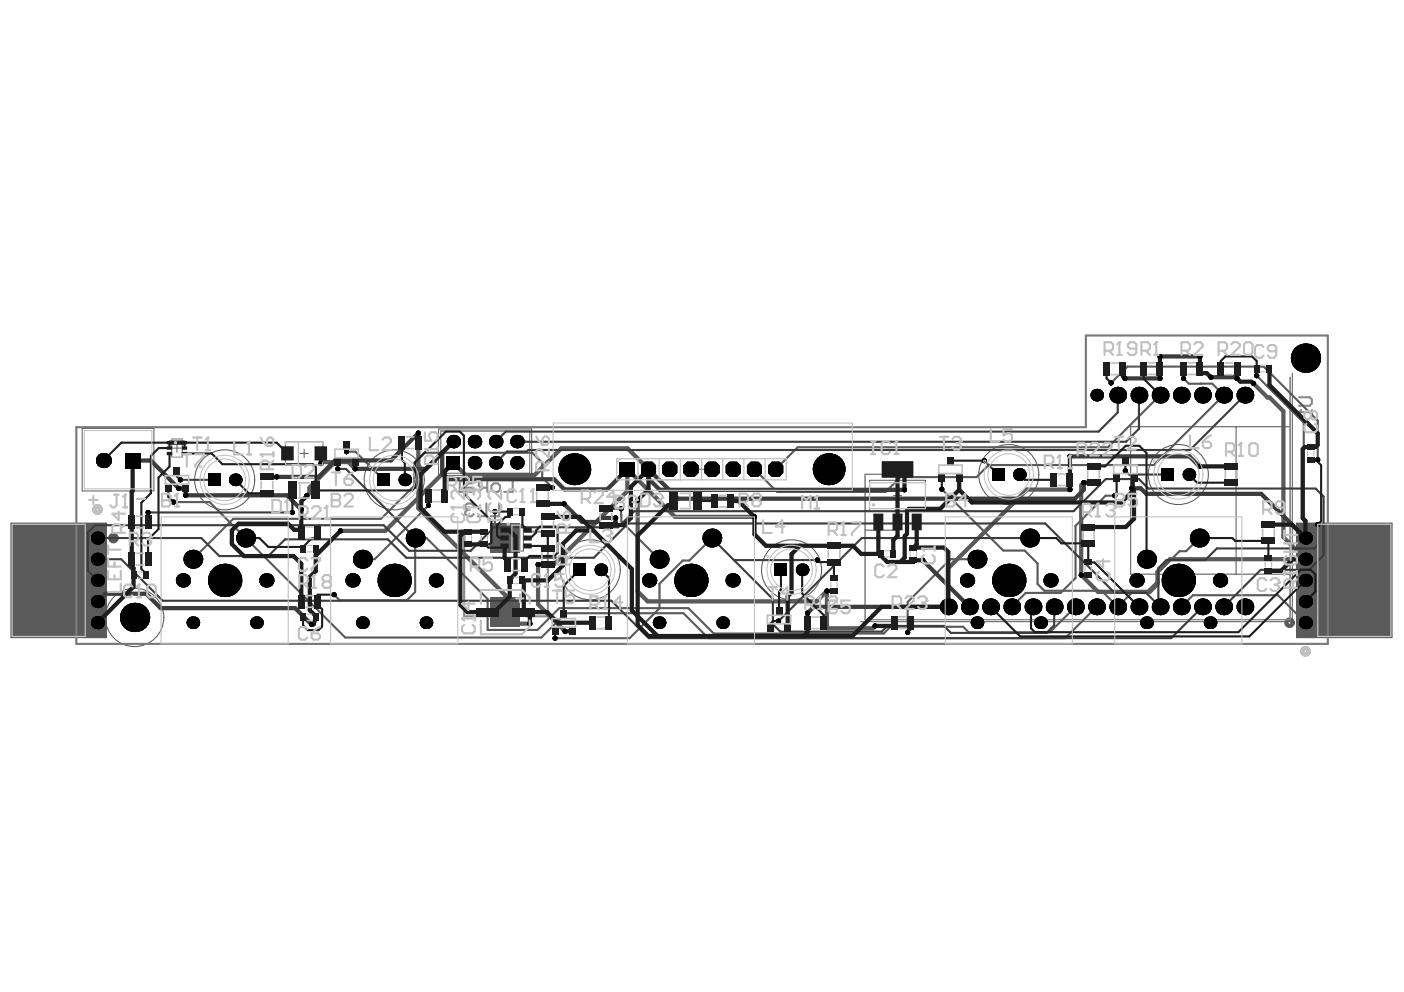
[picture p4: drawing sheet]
<svg xmlns="http://www.w3.org/2000/svg" width="297mm" height="210mm" viewBox="0 0 297 210" stroke-linecap="round" stroke-linejoin="round" font-family="sans-serif">
<circle cx="28.5" cy="130.6" r="6.2" fill="none" stroke="#5a5a5a" stroke-width=".22"/>
<g fill="#5a5a5a">
<path d="M274.4 110.7h20.1v24.2h-20.1z"/>
<path d="M2.3 110.7h20.2v24.2h-20.2z"/>
</g>
<g fill="none" stroke="#5a5a5a" stroke-width=".21">
<path d="M273.4 78.9v52.6h-91.3M17.4 90.7h15.2v13.2h-15.2zM36.3 92.9h2.3v3.9h-2.3zM36.6 94.8h1.7M37.4 93.9v1.8M60.4 93.5h7.9v4.9h-7.9zM63.5 95.9h1.7M64.3 95v1.8M92.8 90.8h19.7v9.8h-19.7zM147.5 99.3h1.8M148.4 98.4v1.8M2.8 111.2h15v23.3h-15z"/>
<path d="M107.6 111.1h3.1v5.5h-3.1zM108.3 113.8h1.8M109.2 113v1.7M184 101.6h11.8v6.6h-11.8zM189 104.9h1.8M189.9 104v1.8M279 111.2h15v23.3h-15z"/>
</g>
<path d="M2.3 110.7h20.2v24.2h-20.2zM274.4 110.7h20.1v24.2h-20.1z" fill="none" stroke="#5a5a5a" stroke-width=".27"/>
<g fill="none" stroke="#5a5a5a" stroke-width=".22">
<path d="M273 79.8v51.3h-90v-30.8h6.9v11.9h-6.9M93.2 91.2h18.8v9h-18.8zM261.5 90.3v31.2M273 90.3h-33.8v31.2h33.8"/>
<circle cx="47.5" cy="101.5" r="6.4"/>
<circle cx="83.4" cy="101.5" r="6.4"/>
<circle cx="213.4" cy="100.4" r="6.4"/>
<circle cx="249.3" cy="100.4" r="6.4"/>
<circle cx="124.9" cy="120.6" r="6.4"/>
<circle cx="167.5" cy="120.6" r="6.4"/>
</g>
<g fill="none" stroke="#5a5a5a" stroke-width=".9">
<circle cx="24" cy="113.8" r=".67"/>
<circle cx="272.8" cy="131.8" r=".67"/>
</g>
<circle cx="92.1" cy="97.9" r=".18" fill="none" stroke="#5a5a5a" stroke-width=".35"/>
<path d="M16.1 90.4h213.6v-19.4h51.2v65.2h-264.8z" fill="none" stroke="#787878" stroke-width=".45"/>
<path d="M273 79.8v51.3h-90v-30.8M93.2 91.2h18.8v9h-18.8z" fill="none" stroke="#8c8c8c" stroke-width=".22"/>
<path d="M100.2 107l-.4-.5h-.9l-.5 .5v.4M102.9 112.5h-4.7v17.9h4.7M102.9 106.5v2.7h-1.8M105.6 106.5v2.7h-1.8M111.2 112.5h4.7v17.9h-4.7" fill="none" stroke="#8c8c8c" stroke-width=".45"/>
<circle cx="98.4" cy="107.4" r=".22" fill="#8c8c8c"/>
<path d="M96.8 104.1h.9M97.3 101.4v2.7M98.4 107.4l.5 .5M98.9 107.9h.4M98.9 107.9l-.5 .4v.5l.5 .4h.9l.4-.4M100 102.3h-.9l-.5 .4v1.4h1.4l.4-.5-.4-.4h-1.4M102.2 103.2l-.9 .9M103.1 103.2h-1.4l-.4-.5v-.9l.4-.4h1.4v2.7M104 102.7l.4-.4h.9l.5 .4v.9l-.5 .5h-.9l-.4-.5zM108.5 101.4v2.7h-1.8" fill="none" stroke="#8c8c8c" stroke-width=".45"/>
<circle cx="97.3" cy="101.4" r=".22" fill="#8c8c8c"/>
<path d="M274.8 84.1h2.3l.4 .4v.9l-.4 .5h-2.3M274.8 87.2h2.7M277.5 86.7v.9M97.3 101.4l.4 .4" fill="none" stroke="#8c8c8c" stroke-width=".45"/>
<circle cx="274.8" cy="87.2" r=".22" fill="#8c8c8c"/>
<path d="M275.3 86.7l-.5 .5" fill="none" stroke="#8c8c8c" stroke-width=".45"/>
<g fill="none" stroke="#8c8c8c" stroke-width=".9">
<circle cx="20.6" cy="107.8" r=".67"/>
<circle cx="276.2" cy="137.8" r=".67"/>
</g>
<circle cx="92.1" cy="97.9" r=".18" fill="none" stroke="#8c8c8c" stroke-width=".35"/>
<path d="M67.9 98.1l.3-.3h5.5l1.4 1.4M70.9 97.8l-5.4 5.4v1.1l-.6 .6M88.5 91.6v15.9l18.4 18.5v3.5l2.5 2.5h2.7M95.9 97.9l2.6 2.6h14.6l5.7-5.6h14l4.4 4.4M134.9 105.8v19.3l2.1 2.1h35.7l2.2-2.2v7.9h9.7l.5-.5M159.6 109.4h-16.8l-10.1-10.1v4.6l-15.5 15.6-3.4-.1M226.4 103.6h-9.1l-16.7 16.6v8.2M276.2 118.3h-28.7l-2.6 2.7v2.3l-2 1.9h-10.6l-3.5-3.5" fill="none" stroke="#5a5a5a" stroke-width=".9"/>
<path d="M73.3 95.6h1.9l6 5.9M235.1 81l3.4-3.4h28.9l11.4 11.4v8.3M245.4 83.6l-11 11h-65.6l-4.7 4.7M250.4 80.1l1.1 1.1h5l2.4 2.4-14.8 14.8h-34.9l-2.6 2.6h-16.1l-3.1 3.1h-23l-4.8-4.8M254 81.2h.1M36.7 106.2h7.6l28.7 28.7h41.5l5.2-5.1h24.9l5.3 5.2h75.5l6.6-6.6M87.8 113.8h2.4l13 13v6.5h10.5l4.6-4.6h27.3l5.4 5.4h36l1.4-1.5h15.4l1.1 1.2h17.2l5.4-5.4M104.7 108.2v5.6h2.2M235.8 104.9h-1.9l-6.4 6.4v11l-3.1 3.2h-7.4l-2.9 2.9M249.9 128.4l2.5-2.5h18l5.8 5.9" fill="none" stroke="#5a5a5a" stroke-width=".45"/>
<g fill="#000">
<circle cx="245.4" cy="75.4" r=".53"/>
<circle cx="253.9" cy="75.4" r=".53"/>
<circle cx="256.2" cy="79.8" r=".53"/>
<circle cx="265.9" cy="79.5" r=".53"/>
<circle cx="276.2" cy="75.8" r="3.1"/>
<circle cx="21.9" cy="97.4" r="1.59"/>
<circle cx="67.9" cy="98.1" r=".53"/>
<circle cx="71.5" cy="99.2" r=".53"/>
<circle cx="73.3" cy="95.6" r=".53"/>
<circle cx="75.1" cy="99.2" r=".53"/>
<circle cx="88.5" cy="91.6" r=".53"/>
<circle cx="95.9" cy="93.4" r="1.42"/>
<circle cx="100.4" cy="97.9" r="1.42"/>
<circle cx="100.4" cy="93.4" r="1.42"/>
<circle cx="104.9" cy="93.4" r="1.42"/>
<circle cx="104.9" cy="97.9" r="1.42"/>
<circle cx="109.4" cy="97.9" r="1.42"/>
<circle cx="109.4" cy="93.4" r="1.42"/>
<circle cx="121.5" cy="99.3" r="3.4"/>
<circle cx="175.3" cy="99.3" r="3.4"/>
<circle cx="208.2" cy="97.5" r=".53"/>
<circle cx="226.4" cy="96.6" r=".53"/>
<circle cx="232" cy="83.6" r="1.32"/>
<circle cx="235.1" cy="81" r=".53"/>
<circle cx="236.5" cy="83.6" r="1.77"/>
<circle cx="238" cy="80.1" r=".53"/>
<circle cx="238.1" cy="99.6" r=".53"/>
<circle cx="241" cy="83.6" r="1.77"/>
<circle cx="245.4" cy="80.1" r=".53"/>
<circle cx="245.4" cy="83.6" r="1.77"/>
<circle cx="249.9" cy="83.6" r="1.77"/>
<circle cx="250.4" cy="80.1" r=".53"/>
<circle cx="253.8" cy="98.7" r=".53"/>
<circle cx="254.4" cy="83.6" r="1.77"/>
<circle cx="258.9" cy="83.6" r="1.77"/>
<circle cx="261.7" cy="80.1" r=".53"/>
<circle cx="263.4" cy="83.6" r="1.77"/>
<circle cx="265.2" cy="81.2" r=".53"/>
<circle cx="278.8" cy="97.3" r=".53"/>
<circle cx="20.6" cy="118.3" r="1.39"/>
<circle cx="20.6" cy="113.8" r="1.39"/>
<circle cx="31.3" cy="108.4" r=".53"/>
<circle cx="36.7" cy="106.2" r=".53"/>
<circle cx="37.8" cy="103.3" r=".53"/>
<circle cx="38.2" cy="101.5" r=".53"/>
<circle cx="39.3" cy="104.8" r=".53"/>
<circle cx="40.8" cy="118.3" r="1.99"/>
<circle cx="49.8" cy="101.5" r="1.33"/>
<circle cx="52" cy="113.8" r="1.99"/>
<circle cx="58.6" cy="100.9" r=".53"/>
<circle cx="61.9" cy="108.4" r=".53"/>
<circle cx="63.7" cy="107.8" r=".53"/>
<circle cx="64.9" cy="104.9" r=".53"/>
<circle cx="72.1" cy="112.3" r=".53"/>
<circle cx="76.7" cy="118.3" r="1.99"/>
<circle cx="85.6" cy="101.5" r="1.33"/>
<circle cx="87.8" cy="113.8" r="1.99"/>
<circle cx="90.7" cy="107" r=".53"/>
<circle cx="104.7" cy="108.2" r=".53"/>
<circle cx="113.8" cy="119.4" r=".53"/>
<circle cx="116.8" cy="103.2" r=".53"/>
<circle cx="119.3" cy="106.6" r=".53"/>
<circle cx="130.3" cy="109.6" r=".53"/>
<circle cx="131.4" cy="107.6" r=".53"/>
<circle cx="134.9" cy="105.8" r=".53"/>
<circle cx="139.4" cy="118.3" r="1.99"/>
<circle cx="150.6" cy="113.8" r="1.99"/>
<circle cx="159.6" cy="109.4" r=".53"/>
<circle cx="172.9" cy="118.5" r=".53"/>
<circle cx="191.4" cy="103.6" r=".53"/>
<circle cx="195.2" cy="118.6" r=".53"/>
<circle cx="199.3" cy="103.5" r=".53"/>
<circle cx="206.7" cy="118.3" r="1.99"/>
<circle cx="215.7" cy="100.4" r="1.33"/>
<circle cx="217.9" cy="113.8" r="1.99"/>
<circle cx="226.4" cy="103.6" r=".53"/>
<circle cx="229.3" cy="102.1" r=".53"/>
<circle cx="235.8" cy="104.9" r=".53"/>
<circle cx="239.4" cy="103.3" r=".53"/>
<circle cx="242.6" cy="118.3" r="1.99"/>
<circle cx="251.5" cy="100.4" r="1.33"/>
<circle cx="253.7" cy="113.8" r="1.99"/>
<circle cx="276.2" cy="113.8" r="1.39"/>
<circle cx="276.2" cy="118.3" r="1.39"/>
<circle cx="278.8" cy="111" r=".53"/>
<circle cx="20.6" cy="131.8" r="1.39"/>
<circle cx="20.6" cy="122.8" r="1.39"/>
<circle cx="20.6" cy="127.3" r="1.39"/>
<circle cx="28.5" cy="130.6" r="3.1"/>
<circle cx="38.7" cy="122.8" r="1.5"/>
<circle cx="40.8" cy="131.8" r="1.33"/>
<circle cx="47.5" cy="122.8" r="3.5"/>
<circle cx="54.3" cy="131.8" r="1.33"/>
<circle cx="56.4" cy="122.8" r="1.5"/>
<circle cx="65.9" cy="132.1" r=".53"/>
<circle cx="70.7" cy="125.8" r=".53"/>
<circle cx="74.6" cy="122.8" r="1.5"/>
<circle cx="76.7" cy="131.8" r="1.33"/>
<circle cx="83.4" cy="122.8" r="3.5"/>
<circle cx="90.1" cy="131.8" r="1.33"/>
<circle cx="92.2" cy="122.8" r="1.5"/>
<circle cx="112.1" cy="132" r=".53"/>
<circle cx="117.4" cy="135" r=".53"/>
<circle cx="119.5" cy="133.6" r=".53"/>
<circle cx="127.1" cy="120.6" r="1.33"/>
<circle cx="137.3" cy="122.8" r="1.5"/>
<circle cx="139.4" cy="131.8" r="1.33"/>
<circle cx="146.2" cy="122.8" r="3.5"/>
<circle cx="152.9" cy="131.8" r="1.33"/>
<circle cx="155" cy="122.8" r="1.5"/>
<circle cx="164.7" cy="131.4" r=".53"/>
<circle cx="169.7" cy="120.6" r="1.33"/>
<circle cx="170.9" cy="129.7" r=".53"/>
<circle cx="174.9" cy="125" r=".53"/>
<circle cx="185.1" cy="132.4" r=".53"/>
<circle cx="192" cy="133.8" r=".53"/>
<circle cx="200.6" cy="128.4" r="1.77"/>
<circle cx="204.6" cy="122.8" r="1.5"/>
<circle cx="205.1" cy="128.4" r="1.77"/>
<circle cx="206.7" cy="131.8" r="1.33"/>
<circle cx="209.6" cy="128.4" r="1.77"/>
<circle cx="213.4" cy="122.8" r="3.5"/>
<circle cx="214.1" cy="128.4" r="1.77"/>
<circle cx="218.5" cy="128.4" r="1.77"/>
<circle cx="220.1" cy="131.8" r="1.33"/>
<circle cx="222.2" cy="122.8" r="1.5"/>
<circle cx="223" cy="128.4" r="1.77"/>
<circle cx="227.5" cy="128.4" r="1.77"/>
<circle cx="228.8" cy="121.7" r=".53"/>
<circle cx="232" cy="128.4" r="1.77"/>
<circle cx="236.5" cy="128.4" r="1.77"/>
<circle cx="240.5" cy="122.8" r="1.5"/>
<circle cx="241" cy="128.4" r="1.77"/>
<circle cx="242.6" cy="131.8" r="1.33"/>
<circle cx="245.4" cy="128.4" r="1.77"/>
<circle cx="249.3" cy="122.8" r="3.5"/>
<circle cx="249.9" cy="128.4" r="1.77"/>
<circle cx="254.4" cy="128.4" r="1.77"/>
<circle cx="256" cy="131.8" r="1.33"/>
<circle cx="258.1" cy="122.8" r="1.5"/>
<circle cx="258.9" cy="128.4" r="1.77"/>
<circle cx="263.4" cy="128.4" r="1.77"/>
<circle cx="276.2" cy="122.8" r="1.39"/>
<circle cx="276.2" cy="127.3" r="1.39"/>
<circle cx="276.2" cy="131.8" r="1.39"/>
</g>
<g fill="#000">
<path d="M26.5 95.9h3.2v3.1h-3.2z" fill-rule="evenodd"/>
<path d="M94.5 96.5h2.8v2.8h-2.8z" fill-rule="evenodd"/>
<path d="M131.1 97.7h3.2v3.2h-3.2z" fill-rule="evenodd"/>
<path d="M44 100.2h2.6v2.7h-2.6z" fill-rule="evenodd"/>
<path d="M79.8 100.2h2.7v2.7h-2.7z" fill-rule="evenodd"/>
<path d="M135.6 98.5l.8-.8h1.6l.8 .8v1.6l-.8 .8h-1.6l-.8-.8z" fill-rule="evenodd"/>
<path d="M140.1 98.5l.8-.8h1.6l.8 .8v1.6l-.8 .8h-1.6l-.8-.8z" fill-rule="evenodd"/>
<path d="M144.6 98.5l.8-.8h1.6l.8 .8v1.6l-.8 .8h-1.6l-.8-.8z" fill-rule="evenodd"/>
<path d="M149.1 98.5l.8-.8h1.5l.8 .8v1.6l-.8 .8h-1.5l-.8-.8z" fill-rule="evenodd"/>
<path d="M153.5 98.5l.8-.8h1.6l.8 .8v1.6l-.8 .8h-1.6l-.8-.8z" fill-rule="evenodd"/>
<path d="M158 98.5l.8-.8h1.6l.8 .8v1.6l-.8 .8h-1.6l-.8-.8z" fill-rule="evenodd"/>
<path d="M162.5 98.5l.8-.8h1.6l.8 .8v1.6l-.8 .8h-1.6l-.8-.8z" fill-rule="evenodd"/>
<path d="M209.9 99.1h2.6v2.6h-2.6z" fill-rule="evenodd"/>
<path d="M245.7 99.1h2.7v2.6h-2.7z" fill-rule="evenodd"/>
<path d="M121.3 119.2h2.7v2.7h-2.7z" fill-rule="evenodd"/>
<path d="M163.9 119.2h2.7v2.7h-2.7z" fill-rule="evenodd"/>
</g>
<g fill="#5a5a5a">
<path d="M103.9 110.8h6.1v6.1h-6.1z" fill-rule="evenodd"/>
<path d="M103.9 126.4h6.1v6.2h-6.1z" fill-rule="evenodd"/>
</g>
<path d="M95.9 97.9l-14.4 14.4h-9.4M265.2 81.2l3 2.9h.4l2.9 2.9v26.7l4.7 4.6M113.8 119.5v8.4l5.7 5.7M113.8 119.4v.1M229.3 102.1l-.5 .6v19" fill="none" stroke="#5a5a5a" stroke-width=".9"/>
<path d="M265.9 79.5l9.9 9.9v20.9l2.4 2.4v17l-2 2.1M87.8 113.8v11.5l-1.7 1.7h-14.2l-1.2-1.2M90.7 107l-11.4 11.3h-2.6M116.8 103.2l-2.1-2.2v-3.1l-2.1-2.1h-22.8l-2.1 2.1v4.8l-7.1 7.1h-31.2l-8.6 8.5M131.4 107.6l.1 2.7 7.9 8M131.4 109.1h.1M150.6 113.8l-4.8 4.8h-1.4l-4.9 4.9v5.2l-6.3 6.3h-15.8M199.3 103.5l13 13h4.5l2.7 2.7v4.4l1.4 1.4h12.2l3.4 3.4 2.9-2.9h4l1.7-1.8v-2.6l4.4-4.5h1.4l2.8-2.8M206.7 118.3h-5.6l-9.1 9.1v6.4" fill="none" stroke="#5a5a5a" stroke-width=".45"/>
<g fill="#000">
<circle cx="245.4" cy="75.4" r=".53"/>
<circle cx="253.9" cy="75.4" r=".53"/>
<circle cx="256.2" cy="79.8" r=".53"/>
<circle cx="265.9" cy="79.5" r=".53"/>
<circle cx="276.2" cy="75.8" r="3.1"/>
<circle cx="21.9" cy="97.4" r="1.59"/>
<circle cx="67.9" cy="98.1" r=".53"/>
<circle cx="71.5" cy="99.2" r=".53"/>
<circle cx="73.3" cy="95.6" r=".53"/>
<circle cx="75.1" cy="99.2" r=".53"/>
<circle cx="88.5" cy="91.6" r=".53"/>
<circle cx="95.9" cy="93.4" r="1.42"/>
<circle cx="100.4" cy="97.9" r="1.42"/>
<circle cx="100.4" cy="93.4" r="1.42"/>
<circle cx="104.9" cy="93.4" r="1.42"/>
<circle cx="104.9" cy="97.9" r="1.42"/>
<circle cx="109.4" cy="97.9" r="1.42"/>
<circle cx="109.4" cy="93.4" r="1.42"/>
<circle cx="121.5" cy="99.3" r="3.4"/>
<circle cx="175.3" cy="99.3" r="3.4"/>
<circle cx="208.2" cy="97.5" r=".53"/>
<circle cx="226.4" cy="96.6" r=".53"/>
<circle cx="232" cy="83.6" r="1.32"/>
<circle cx="235.1" cy="81" r=".53"/>
<circle cx="236.5" cy="83.6" r="1.77"/>
<circle cx="238" cy="80.1" r=".53"/>
<circle cx="238.1" cy="99.6" r=".53"/>
<circle cx="241" cy="83.6" r="1.77"/>
<circle cx="245.4" cy="80.1" r=".53"/>
<circle cx="245.4" cy="83.6" r="1.77"/>
<circle cx="249.9" cy="83.6" r="1.77"/>
<circle cx="250.4" cy="80.1" r=".53"/>
<circle cx="253.8" cy="98.7" r=".53"/>
<circle cx="254.4" cy="83.6" r="1.77"/>
<circle cx="258.9" cy="83.6" r="1.77"/>
<circle cx="261.7" cy="80.1" r=".53"/>
<circle cx="263.4" cy="83.6" r="1.77"/>
<circle cx="265.2" cy="81.2" r=".53"/>
<circle cx="278.8" cy="97.3" r=".53"/>
<circle cx="20.6" cy="118.3" r="1.35"/>
<circle cx="20.6" cy="113.8" r="1.35"/>
<circle cx="31.3" cy="108.4" r=".53"/>
<circle cx="36.7" cy="106.2" r=".53"/>
<circle cx="37.8" cy="103.3" r=".53"/>
<circle cx="38.2" cy="101.5" r=".53"/>
<circle cx="39.3" cy="104.8" r=".53"/>
<circle cx="40.8" cy="118.3" r="1.99"/>
<circle cx="49.8" cy="101.5" r="1.33"/>
<circle cx="52" cy="113.8" r="1.99"/>
<circle cx="58.6" cy="100.9" r=".53"/>
<circle cx="61.9" cy="108.4" r=".53"/>
<circle cx="63.7" cy="107.8" r=".53"/>
<circle cx="64.9" cy="104.9" r=".53"/>
<circle cx="72.1" cy="112.3" r=".53"/>
<circle cx="76.7" cy="118.3" r="1.99"/>
<circle cx="85.6" cy="101.5" r="1.33"/>
<circle cx="87.8" cy="113.8" r="1.99"/>
<circle cx="90.7" cy="107" r=".53"/>
<circle cx="104.7" cy="108.2" r=".53"/>
<circle cx="113.8" cy="119.4" r=".53"/>
<circle cx="116.8" cy="103.2" r=".53"/>
<circle cx="119.3" cy="106.6" r=".53"/>
<circle cx="130.3" cy="109.6" r=".53"/>
<circle cx="131.4" cy="107.6" r=".53"/>
<circle cx="134.9" cy="105.8" r=".53"/>
<circle cx="139.4" cy="118.3" r="1.99"/>
<circle cx="150.6" cy="113.8" r="1.99"/>
<circle cx="159.6" cy="109.4" r=".53"/>
<circle cx="172.9" cy="118.5" r=".53"/>
<circle cx="191.4" cy="103.6" r=".53"/>
<circle cx="195.2" cy="118.6" r=".53"/>
<circle cx="199.3" cy="103.5" r=".53"/>
<circle cx="206.7" cy="118.3" r="1.99"/>
<circle cx="215.7" cy="100.4" r="1.33"/>
<circle cx="217.9" cy="113.8" r="1.99"/>
<circle cx="226.4" cy="103.6" r=".53"/>
<circle cx="229.3" cy="102.1" r=".53"/>
<circle cx="235.8" cy="104.9" r=".53"/>
<circle cx="239.4" cy="103.3" r=".53"/>
<circle cx="242.6" cy="118.3" r="1.99"/>
<circle cx="251.5" cy="100.4" r="1.33"/>
<circle cx="253.7" cy="113.8" r="1.99"/>
<circle cx="276.2" cy="118.3" r="1.35"/>
<circle cx="276.2" cy="113.8" r="1.35"/>
<circle cx="278.8" cy="111" r=".53"/>
<circle cx="20.6" cy="127.3" r="1.35"/>
<circle cx="20.6" cy="122.8" r="1.35"/>
<circle cx="20.6" cy="131.8" r="1.35"/>
<circle cx="28.5" cy="130.6" r="3.1"/>
<circle cx="38.7" cy="122.8" r="1.5"/>
<circle cx="40.8" cy="131.8" r="1.33"/>
<circle cx="47.5" cy="122.8" r="3.5"/>
<circle cx="54.3" cy="131.8" r="1.33"/>
<circle cx="56.4" cy="122.8" r="1.5"/>
<circle cx="65.9" cy="132.1" r=".53"/>
<circle cx="70.7" cy="125.8" r=".53"/>
<circle cx="74.6" cy="122.8" r="1.5"/>
<circle cx="76.7" cy="131.8" r="1.33"/>
<circle cx="83.4" cy="122.8" r="3.5"/>
<circle cx="90.1" cy="131.8" r="1.33"/>
<circle cx="92.2" cy="122.8" r="1.5"/>
<circle cx="112.1" cy="132" r=".53"/>
<circle cx="117.4" cy="135" r=".53"/>
<circle cx="119.5" cy="133.6" r=".53"/>
<circle cx="127.1" cy="120.6" r="1.33"/>
<circle cx="137.3" cy="122.8" r="1.5"/>
<circle cx="139.4" cy="131.8" r="1.33"/>
<circle cx="146.2" cy="122.8" r="3.5"/>
<circle cx="152.9" cy="131.8" r="1.33"/>
<circle cx="155" cy="122.8" r="1.5"/>
<circle cx="164.7" cy="131.4" r=".53"/>
<circle cx="169.7" cy="120.6" r="1.33"/>
<circle cx="170.9" cy="129.7" r=".53"/>
<circle cx="174.9" cy="125" r=".53"/>
<circle cx="185.1" cy="132.4" r=".53"/>
<circle cx="192" cy="133.8" r=".53"/>
<circle cx="200.6" cy="128.4" r="1.77"/>
<circle cx="204.6" cy="122.8" r="1.5"/>
<circle cx="205.1" cy="128.4" r="1.77"/>
<circle cx="206.7" cy="131.8" r="1.33"/>
<circle cx="209.6" cy="128.4" r="1.77"/>
<circle cx="213.4" cy="122.8" r="3.5"/>
<circle cx="214.1" cy="128.4" r="1.77"/>
<circle cx="218.5" cy="128.4" r="1.77"/>
<circle cx="220.1" cy="131.8" r="1.33"/>
<circle cx="222.2" cy="122.8" r="1.5"/>
<circle cx="223" cy="128.4" r="1.77"/>
<circle cx="227.5" cy="128.4" r="1.77"/>
<circle cx="228.8" cy="121.7" r=".53"/>
<circle cx="232" cy="128.4" r="1.77"/>
<circle cx="236.5" cy="128.4" r="1.77"/>
<circle cx="240.5" cy="122.8" r="1.5"/>
<circle cx="241" cy="128.4" r="1.77"/>
<circle cx="242.6" cy="131.8" r="1.33"/>
<circle cx="245.4" cy="128.4" r="1.77"/>
<circle cx="249.3" cy="122.8" r="3.5"/>
<circle cx="249.9" cy="128.4" r="1.77"/>
<circle cx="254.4" cy="128.4" r="1.77"/>
<circle cx="256" cy="131.8" r="1.33"/>
<circle cx="258.1" cy="122.8" r="1.5"/>
<circle cx="258.9" cy="128.4" r="1.77"/>
<circle cx="263.4" cy="128.4" r="1.77"/>
<circle cx="276.2" cy="122.8" r="1.35"/>
<circle cx="276.2" cy="127.3" r="1.35"/>
<circle cx="276.2" cy="131.8" r="1.35"/>
</g>
<g fill="#000">
<path d="M26.5 95.9h3.2v3.1h-3.2z" fill-rule="evenodd"/>
<path d="M26.5 95.9h3.2v3.1h-3.2z" fill-rule="evenodd"/>
<path d="M94.5 96.5h2.8v2.8h-2.8z" fill-rule="evenodd"/>
<path d="M94.5 96.5h2.8v2.8h-2.8z" fill-rule="evenodd"/>
<path d="M131.1 97.7h3.2v3.2h-3.2z" fill-rule="evenodd"/>
<path d="M131.1 97.7h3.2v3.2h-3.2z" fill-rule="evenodd"/>
<path d="M44 100.2h2.6v2.7h-2.6z" fill-rule="evenodd"/>
<path d="M44 100.2h2.6v2.7h-2.6z" fill-rule="evenodd"/>
<path d="M79.8 100.2h2.7v2.7h-2.7z" fill-rule="evenodd"/>
<path d="M79.8 100.2h2.7v2.7h-2.7z" fill-rule="evenodd"/>
<path d="M135.6 98.5l.8-.8h1.6l.8 .8v1.6l-.8 .8h-1.6l-.8-.8z" fill-rule="evenodd"/>
<path d="M135.6 98.5l.8-.8h1.6l.8 .8v1.6l-.8 .8h-1.6l-.8-.8z" fill-rule="evenodd"/>
<path d="M140.1 98.5l.8-.8h1.6l.8 .8v1.6l-.8 .8h-1.6l-.8-.8z" fill-rule="evenodd"/>
<path d="M140.1 98.5l.8-.8h1.6l.8 .8v1.6l-.8 .8h-1.6l-.8-.8z" fill-rule="evenodd"/>
<path d="M144.6 98.5l.8-.8h1.6l.8 .8v1.6l-.8 .8h-1.6l-.8-.8z" fill-rule="evenodd"/>
<path d="M144.6 98.5l.8-.8h1.6l.8 .8v1.6l-.8 .8h-1.6l-.8-.8z" fill-rule="evenodd"/>
<path d="M149.1 98.5l.8-.8h1.5l.8 .8v1.6l-.8 .8h-1.5l-.8-.8z" fill-rule="evenodd"/>
<path d="M149.1 98.5l.8-.8h1.5l.8 .8v1.6l-.8 .8h-1.5l-.8-.8z" fill-rule="evenodd"/>
<path d="M153.5 98.5l.8-.8h1.6l.8 .8v1.6l-.8 .8h-1.6l-.8-.8z" fill-rule="evenodd"/>
<path d="M153.5 98.5l.8-.8h1.6l.8 .8v1.6l-.8 .8h-1.6l-.8-.8z" fill-rule="evenodd"/>
<path d="M158 98.5l.8-.8h1.6l.8 .8v1.6l-.8 .8h-1.6l-.8-.8z" fill-rule="evenodd"/>
<path d="M158 98.5l.8-.8h1.6l.8 .8v1.6l-.8 .8h-1.6l-.8-.8z" fill-rule="evenodd"/>
<path d="M162.5 98.5l.8-.8h1.6l.8 .8v1.6l-.8 .8h-1.6l-.8-.8z" fill-rule="evenodd"/>
<path d="M162.5 98.5l.8-.8h1.6l.8 .8v1.6l-.8 .8h-1.6l-.8-.8z" fill-rule="evenodd"/>
<path d="M209.9 99.1h2.6v2.6h-2.6z" fill-rule="evenodd"/>
<path d="M209.9 99.1h2.6v2.6h-2.6z" fill-rule="evenodd"/>
<path d="M245.7 99.1h2.7v2.6h-2.7z" fill-rule="evenodd"/>
<path d="M245.7 99.1h2.7v2.6h-2.7z" fill-rule="evenodd"/>
<path d="M121.3 119.2h2.7v2.7h-2.7z" fill-rule="evenodd"/>
<path d="M121.3 119.2h2.7v2.7h-2.7z" fill-rule="evenodd"/>
<path d="M163.9 119.2h2.7v2.7h-2.7z" fill-rule="evenodd"/>
<path d="M163.9 119.2h2.7v2.7h-2.7z" fill-rule="evenodd"/>
</g>
<g fill="none" stroke="#3c3c3c" stroke-width=".9">
<path d="M245.4 75.4h8.5M256.2 79.8h5.2l.3 .3M28.1 97.4h3.8l5.9 5.9M88.5 91.6l-5.8 5.8h-11.8l-3.5 3.5h-8.8M93.6 95.8l-3.5 3.4h-15M93.6 95.8v4.5l1.1 1.1h22.5l2.2 2.1h9.1l4.2-4.2M95.9 93.4l-2.3 2.4M226.4 96.6h25.2l2.2 2.1M238 80.1h7.4M39.3 104.8h21.4l3 3M119.3 106.6l3.9 3.9h3.1l.8-.9h3.2M195.2 118.6l9.9 9.8"/>
<path d="M229.3 102.1v1.5l-1.9 1.9h-84l-6.2-6.2v2l2.4 2.3h51.8M239.4 103.3h1.9l1.2 1.2h24.3l9.4 9.3M20.6 127.3l1.7-1.7h8.6l3.1 3.1h28.5l3.4 3.4M200.6 128.4h-28.4l-1.3 1.3"/>
</g>
<g fill="none" stroke="#3c3c3c" stroke-width=".45">
<path d="M71.5 99.2h1.7l14.6 14.6M111.1 93.4v.1M208.2 97.5l3 2.9M236.5 83.6v3.7l-4.1 4h-125.4l-2.1 2.1M238.1 99.6l.8 .8h8.2M241 83.6v7.1l-2.8 2.8-128.8-.1M263.4 83.6l-11.6 11.6h-140l-.3 .3h-4.2l-2.4 2.4M20.6 118.3h5l8.8 8.8h95l7.9 7.9h110.5l6.6-6.6M31.3 108.4h30.6M38.2 101.5h7.1M150.6 113.8l12.9 12.9v5.4l1.6 1.5h21.5l1.2-1.2h11.9l1.5 1.5h20.2l1.6-1.6v-3.9M155.3 118.5h17.6"/>
<path d="M217.9 113.8h-35.6l-17.6 17.6M278.8 111v4.3l-.8 .7h-20.6l-2.4 2.5h-8.2l-1.7 1.7v7h.3v1.2l-2.9-2.9h-6.7l-14.7-14.7h-88.2l-7.3 7.2h-39.7l-3.9-3.9h-21.7l-3.5 3.6h-10.4l-3.8-3.9h-22M20.6 122.8l-2-2v-8.2l1.5-1.5h61.1l5.4 5.4h13l5-4.9h26.2l3.4-3.4h92.9l6.8-6.8h7.1l2 2h35.3l1.7 1.7v12.4l-3.1 3.1h-10.2l-7.8 7.8"/>
</g>
<path d="M253.9 75.4v3.3l.2 .3h1.2l.9 .8M261.7 80.1l.7 .7h2.4M130.3 109.6l-.1 .9-.6 .6" fill="none" stroke="#1e1e1e" stroke-width=".9"/>
<path d="M117.3 117.6h-5.3l-1.1 1.2M64.1 132.3l1 1h2.3l.8-.7" fill="none" stroke="#1e1e1e" stroke-width=".45"/>
<circle cx="261.7" cy="80.1" r=".45" fill="#1e1e1e"/>
<g fill="none" stroke="#1e1e1e" stroke-width=".9">
<path d="M88.5 91.7v2M95.9 93.4l-6.9 7v7.1l5 5h4.3M191.4 99.3v4.3M264.8 80.8l.4 .4M37.8 103.3h1.5M56.5 100.9h2M58.6 100.9h-.1M64.9 104.9l-1.1 1.2-.1 6h-1.5M72.1 112.3l-5.3 5.3v3.2M113.8 119.4h2.1M122.6 109.4l11.1 11M129.6 111.1h2.4"/>
<path d="M142.6 106v.9h-1.3l-6.4 6.4v19l2.3 2.3h43.1M154.6 106h1.7l3.3 3.4v3.7l2.4 2.4h7.2M182.2 117.2h4.1M185.8 110.4v6.6l.2 .2M186.3 117.5l1.4 1.4h5.6v-.3h1.9M193.9 110.4v4.8l-.7 .7M202.9 103.6l2.7 2.7h31.6l2.7-2.7M202.9 103.6l-4 4.1h-6.6l-.4 .3v5l-.5 .5v4.5l-.9 .9M202.9 101.1v2.5M226.4 101.5v2.1M239.4 103.3h.1M239.4 103.3l.5 .3"/>
<path d="M239.9 101.1l-.2 .3v1.7l-.3 .2M239.9 103.6v6.2M268.3 111h5l2.9 2.8M110.8 129.5h5M112.1 129.5v2.5M118 131.8h7.4M119.5 133.6h1.6M133.7 129.2l5.4 5.4M170.8 131.8v2l-.8 .8M185.1 132.4h4.2"/>
</g>
<path d="M265.9 76.4v3.1M265.9 79.5h.1M35.9 93.7h-10.2l-3.8 3.7M35.9 96v2.7M39 93.7h19.5l2.3 2.2M278.3 97.3l1.2 1.1M56.8 115.7h7.3M66.8 103.8h20.4M102.5 115.2h1M236.2 101.1v3.2l-.4 .6M67.2 125.8h3.5M218.1 129.8h.4" fill="none" stroke="#1e1e1e" stroke-width=".45"/>
<circle cx="60.8" cy="95.9" r=".22" fill="#1e1e1e"/>
<g fill="none" stroke="#1e1e1e" stroke-width=".45">
<path d="M234.1 78v2.1l1 .9M242 78v2.1l3.4 3.5M250.4 78v2.1M265.9 76.4l-1-1h-5.7l-.9 1v1.6M35.9 96h.1M35.9 93.7v1.1h-2.3l-1.7 1.7v7.9l-2 2v14l1 1v.3M35.9 98.7l-2.4 2.3v11l-2.2 2.2v4.1M37.4 99.7v1.1l.8 .7M39 96h5.8l2.3 2.2h19.1l.6 .7v4.9M39 93.7v1.1M71.5 97.7v1.5M73.3 94.1v1.5"/>
<path d="M85 93.7v3.6l.6 .7v3.5M201.1 97.5h7.1M231.4 98.7h2.4l4.4-4.4h2.8l1.6 1.6v22.4M238.1 97.5v2.1M250.4 80.1h.1M278.3 97.3h-1l1.3 .2 .2-.2M279.5 98.4v11.9l-.7 .7M31.3 108.4v2.1M35.6 103.3v1.8l1.1 1.1M49.8 101.5l2.8 2.9h3.9M52 113.8h2.9l1.9 1.9M61.9 103.8v4.6"/>
<path d="M67.2 112.7v1l-1.2 .2-1.9 1.8v.4M87.2 103.8l.6-.7v-5.3l6.5-6.5h3l.8 .9v12.2l5.9 5.8v4.6l-.5 .4M90.6 104.9v2M90.6 106.9l.1 .1M102.6 115.2l.7 .7h2.8l.3-.4h.4M104.7 108.2h3.1v1.2h-.9l-1.7 1.7v2.2l.5 .5h1.1M110.5 108.2v2.9l1.1 1.1M110.9 118.8v.6M111.6 113.8h.7l1.1-1.1v-.4l.8-.9h3.4l.4 .4v5.2l-.7 .6M114.8 103.2h2M115.9 112.8v3.2l-.5-.5h-3.8M128.2 107.6h3.2"/>
<path d="M147.5 106h3.7M172.9 118.5l.4 .4h3.1v3.5M199.3 101.1v2.4M215.7 100.4l1.1 1.1h6.1M217.9 113.8h5.6l1.1 1.2h5.6v4h1.3l9.5 9.4M251.5 100.4l1.8 1.7h7.2M253.7 113.8h7l.6 .7h7v3.6M64.1 130.6v1.7M67.2 125.8v2.2l1 .9v3.7M117.4 133.6v1.4M122.6 120.6l-3.3 3.3v6.1M127.1 120.6l1.7 1.7v9.5"/>
<path d="M164.7 131.4h-1.2l-.5 .6v.9M165.2 120.6v4.1l-.4 .4v4.2M169.7 120.6v5l4.6 4.6v1.6M192.7 131.8v1.3l-.7 .7M218.5 128.4v1.4M276.2 122.8l-11.9 11.9h-48.5l-6.2-6.3M276.2 127.3l2.1-2.1v-3.6l-1-1h-2.1l-13.2 13.2h-43l-.9-.9v-3.1"/>
</g>
<g fill="none" stroke="#1e1e1e" stroke-width=".9">
<path d="M237.6 78v1.6l.4 .5M245.4 75.4v4.7M261.7 78v2.1M268.6 78v3.5l10.2 10.2v2.4l-.5 .5h-2.2l-.5 .4v14.6l.6 .6v3.6M28.1 97.4v6.5l-.2 .2v15.7l.4 .4v4l-7.7 7.6M35.9 93.7h3.1M67.9 95.9v2.2M75.2 99.2h-.1M75.2 97.7v1.5M88.5 91.6v.1M95.9 97.9l-1.8 1.8v5.2M191.4 99.3h-1.5v14.1l-.9 .9v2.9"/>
<path d="M226.4 96.6v4.9M253.8 98.7h6.7M39.3 103.3v1.5M62.2 112.1l-1.3-1.3h-10.4l-1.4 1.4v2.9l2.5 2.6h10.5l1.6 1.6v8M63.7 112.1v.6M66.8 116.1v1.5M99.1 115.2h3.4M106.8 112.2h.9l1.4 1.3v7.9l-1.3 1.2v3.6l-3.2 3.3h-5.7l-1.5-1.5v-14.6l.9-.9h4.2M106.8 115.5v2.6l.7 .7v.6M114.8 106.6h4.5M115.9 109.4h6.7M125.5 112.2h-3.6l-2.8 2.9v4.5l-3.2 3.2h-5.4l.3 .5v6.2"/>
<path d="M128.2 111.1h1.4M134.9 105.8l2.3-2.3v-4.2l-3.7 3.7v6.6l-1.5 1.5M182.2 117.2l-1.7-1.7h-11.3l-1.7 1.8v8.1l-.8 .8v6.7M186.3 117.2v.3M193.2 115.9h6.5l.9 .9v11.6h-14.1l-6.2 6.2M193.2 118.6h.1M229.3 102.1h.1M229.3 102.1h2.1M239.9 109.8l-1.7 1.7h-8M276.2 118.3h-2.7l-2.5 2.5h-2.7M66.8 120.8l-1.3 1.3v7l1.3 1.3-.4 1.7h-.5M115.8 129.5l2.2 2.3"/>
<path d="M125.4 131.8h.1M133.7 120.4v8.8M170.9 129.7l-.1 2.1M174.9 125h1.5M189.3 131.8v.6M228.8 121.7h1.4"/>
</g>
<g fill="#000">
<circle cx="245.4" cy="75.4" r=".53"/>
<circle cx="253.9" cy="75.4" r=".53"/>
<circle cx="256.2" cy="79.8" r=".53"/>
<circle cx="265.9" cy="79.5" r=".53"/>
<circle cx="276.2" cy="75.8" r="3.1"/>
<circle cx="21.9" cy="97.4" r="1.59"/>
<circle cx="67.9" cy="98.1" r=".53"/>
<circle cx="71.5" cy="99.2" r=".53"/>
<circle cx="73.3" cy="95.6" r=".53"/>
<circle cx="75.1" cy="99.2" r=".53"/>
<circle cx="88.5" cy="91.6" r=".53"/>
<circle cx="95.9" cy="93.4" r="1.42"/>
<circle cx="100.4" cy="97.9" r="1.42"/>
<circle cx="100.4" cy="93.4" r="1.42"/>
<circle cx="104.9" cy="93.4" r="1.42"/>
<circle cx="104.9" cy="97.9" r="1.42"/>
<circle cx="109.4" cy="97.9" r="1.42"/>
<circle cx="109.4" cy="93.4" r="1.42"/>
<circle cx="121.5" cy="99.3" r="3.4"/>
<circle cx="175.3" cy="99.3" r="3.4"/>
<circle cx="208.2" cy="97.5" r=".53"/>
<circle cx="226.4" cy="96.6" r=".53"/>
<circle cx="232" cy="83.6" r="1.32"/>
<circle cx="235.1" cy="81" r=".53"/>
<circle cx="236.5" cy="83.6" r="1.77"/>
<circle cx="238" cy="80.1" r=".53"/>
<circle cx="238.1" cy="99.6" r=".53"/>
<circle cx="241" cy="83.6" r="1.77"/>
<circle cx="245.4" cy="80.1" r=".53"/>
<circle cx="245.4" cy="83.6" r="1.77"/>
<circle cx="249.9" cy="83.6" r="1.77"/>
<circle cx="250.4" cy="80.1" r=".53"/>
<circle cx="253.8" cy="98.7" r=".53"/>
<circle cx="254.4" cy="83.6" r="1.77"/>
<circle cx="258.9" cy="83.6" r="1.77"/>
<circle cx="261.7" cy="80.1" r=".53"/>
<circle cx="263.4" cy="83.6" r="1.77"/>
<circle cx="265.2" cy="81.2" r=".53"/>
<circle cx="278.8" cy="97.3" r=".53"/>
<circle cx="20.6" cy="118.3" r="1.39"/>
<circle cx="20.6" cy="113.8" r="1.39"/>
<circle cx="31.3" cy="108.4" r=".53"/>
<circle cx="36.7" cy="106.2" r=".53"/>
<circle cx="37.8" cy="103.3" r=".53"/>
<circle cx="38.2" cy="101.5" r=".53"/>
<circle cx="39.3" cy="104.8" r=".53"/>
<circle cx="40.8" cy="118.3" r="1.99"/>
<circle cx="49.8" cy="101.5" r="1.33"/>
<circle cx="52" cy="113.8" r="1.99"/>
<circle cx="58.6" cy="100.9" r=".53"/>
<circle cx="61.9" cy="108.4" r=".53"/>
<circle cx="63.7" cy="107.8" r=".53"/>
<circle cx="64.9" cy="104.9" r=".53"/>
<circle cx="72.1" cy="112.3" r=".53"/>
<circle cx="76.7" cy="118.3" r="1.99"/>
<circle cx="85.6" cy="101.5" r="1.33"/>
<circle cx="87.8" cy="113.8" r="1.99"/>
<circle cx="90.7" cy="107" r=".53"/>
<circle cx="104.7" cy="108.2" r=".53"/>
<circle cx="113.8" cy="119.4" r=".53"/>
<circle cx="116.8" cy="103.2" r=".53"/>
<circle cx="119.3" cy="106.6" r=".53"/>
<circle cx="130.3" cy="109.6" r=".53"/>
<circle cx="131.4" cy="107.6" r=".53"/>
<circle cx="134.9" cy="105.8" r=".53"/>
<circle cx="139.4" cy="118.3" r="1.99"/>
<circle cx="150.6" cy="113.8" r="1.99"/>
<circle cx="159.6" cy="109.4" r=".53"/>
<circle cx="172.9" cy="118.5" r=".53"/>
<circle cx="191.4" cy="103.6" r=".53"/>
<circle cx="195.2" cy="118.6" r=".53"/>
<circle cx="199.3" cy="103.5" r=".53"/>
<circle cx="206.7" cy="118.3" r="1.99"/>
<circle cx="215.7" cy="100.4" r="1.33"/>
<circle cx="217.9" cy="113.8" r="1.99"/>
<circle cx="226.4" cy="103.6" r=".53"/>
<circle cx="229.3" cy="102.1" r=".53"/>
<circle cx="235.8" cy="104.9" r=".53"/>
<circle cx="239.4" cy="103.3" r=".53"/>
<circle cx="242.6" cy="118.3" r="1.99"/>
<circle cx="251.5" cy="100.4" r="1.33"/>
<circle cx="253.7" cy="113.8" r="1.99"/>
<circle cx="276.2" cy="113.8" r="1.39"/>
<circle cx="276.2" cy="118.3" r="1.39"/>
<circle cx="278.8" cy="111" r=".53"/>
<circle cx="20.6" cy="131.8" r="1.39"/>
<circle cx="20.6" cy="122.8" r="1.39"/>
<circle cx="20.6" cy="127.3" r="1.39"/>
<circle cx="28.5" cy="130.6" r="3.1"/>
<circle cx="38.7" cy="122.8" r="1.5"/>
<circle cx="40.8" cy="131.8" r="1.33"/>
<circle cx="47.5" cy="122.8" r="3.5"/>
<circle cx="54.3" cy="131.8" r="1.33"/>
<circle cx="56.4" cy="122.8" r="1.5"/>
<circle cx="65.9" cy="132.1" r=".53"/>
<circle cx="70.7" cy="125.8" r=".53"/>
<circle cx="74.6" cy="122.8" r="1.5"/>
<circle cx="76.7" cy="131.8" r="1.33"/>
<circle cx="83.4" cy="122.8" r="3.5"/>
<circle cx="90.1" cy="131.8" r="1.33"/>
<circle cx="92.2" cy="122.8" r="1.5"/>
<circle cx="112.1" cy="132" r=".53"/>
<circle cx="117.4" cy="135" r=".53"/>
<circle cx="119.5" cy="133.6" r=".53"/>
<circle cx="127.1" cy="120.6" r="1.33"/>
<circle cx="137.3" cy="122.8" r="1.5"/>
<circle cx="139.4" cy="131.8" r="1.33"/>
<circle cx="146.2" cy="122.8" r="3.5"/>
<circle cx="152.9" cy="131.8" r="1.33"/>
<circle cx="155" cy="122.8" r="1.5"/>
<circle cx="164.7" cy="131.4" r=".53"/>
<circle cx="169.7" cy="120.6" r="1.33"/>
<circle cx="170.9" cy="129.7" r=".53"/>
<circle cx="174.9" cy="125" r=".53"/>
<circle cx="185.1" cy="132.4" r=".53"/>
<circle cx="192" cy="133.8" r=".53"/>
<circle cx="200.6" cy="128.4" r="1.77"/>
<circle cx="204.6" cy="122.8" r="1.5"/>
<circle cx="205.1" cy="128.4" r="1.77"/>
<circle cx="206.7" cy="131.8" r="1.33"/>
<circle cx="209.6" cy="128.4" r="1.77"/>
<circle cx="213.4" cy="122.8" r="3.5"/>
<circle cx="214.1" cy="128.4" r="1.77"/>
<circle cx="218.5" cy="128.4" r="1.77"/>
<circle cx="220.1" cy="131.8" r="1.33"/>
<circle cx="222.2" cy="122.8" r="1.5"/>
<circle cx="223" cy="128.4" r="1.77"/>
<circle cx="227.5" cy="128.4" r="1.77"/>
<circle cx="228.8" cy="121.7" r=".53"/>
<circle cx="232" cy="128.4" r="1.77"/>
<circle cx="236.5" cy="128.4" r="1.77"/>
<circle cx="240.5" cy="122.8" r="1.5"/>
<circle cx="241" cy="128.4" r="1.77"/>
<circle cx="242.6" cy="131.8" r="1.33"/>
<circle cx="245.4" cy="128.4" r="1.77"/>
<circle cx="249.3" cy="122.8" r="3.5"/>
<circle cx="249.9" cy="128.4" r="1.77"/>
<circle cx="254.4" cy="128.4" r="1.77"/>
<circle cx="256" cy="131.8" r="1.33"/>
<circle cx="258.1" cy="122.8" r="1.5"/>
<circle cx="258.9" cy="128.4" r="1.77"/>
<circle cx="263.4" cy="128.4" r="1.77"/>
<circle cx="276.2" cy="122.8" r="1.39"/>
<circle cx="276.2" cy="127.3" r="1.39"/>
<circle cx="276.2" cy="131.8" r="1.39"/>
</g>
<g fill="#000">
<path d="M26.5 95.9h3.2v3.1h-3.2z" fill-rule="evenodd"/>
<path d="M94.5 96.5h2.8v2.8h-2.8z" fill-rule="evenodd"/>
<path d="M131.1 97.7h3.2v3.2h-3.2z" fill-rule="evenodd"/>
<path d="M44 100.2h2.6v2.7h-2.6z" fill-rule="evenodd"/>
<path d="M79.8 100.2h2.7v2.7h-2.7z" fill-rule="evenodd"/>
<path d="M135.6 98.5l.8-.8h1.6l.8 .8v1.6l-.8 .8h-1.6l-.8-.8z" fill-rule="evenodd"/>
<path d="M140.1 98.5l.8-.8h1.6l.8 .8v1.6l-.8 .8h-1.6l-.8-.8z" fill-rule="evenodd"/>
<path d="M144.6 98.5l.8-.8h1.6l.8 .8v1.6l-.8 .8h-1.6l-.8-.8z" fill-rule="evenodd"/>
<path d="M149.1 98.5l.8-.8h1.5l.8 .8v1.6l-.8 .8h-1.5l-.8-.8z" fill-rule="evenodd"/>
<path d="M153.5 98.5l.8-.8h1.6l.8 .8v1.6l-.8 .8h-1.6l-.8-.8z" fill-rule="evenodd"/>
<path d="M158 98.5l.8-.8h1.6l.8 .8v1.6l-.8 .8h-1.6l-.8-.8z" fill-rule="evenodd"/>
<path d="M162.5 98.5l.8-.8h1.6l.8 .8v1.6l-.8 .8h-1.6l-.8-.8z" fill-rule="evenodd"/>
<path d="M209.9 99.1h2.6v2.6h-2.6z" fill-rule="evenodd"/>
<path d="M245.7 99.1h2.7v2.6h-2.7z" fill-rule="evenodd"/>
<path d="M121.3 119.2h2.7v2.7h-2.7z" fill-rule="evenodd"/>
<path d="M163.9 119.2h2.7v2.7h-2.7z" fill-rule="evenodd"/>
</g>
<g fill="#1e1e1e">
<path d="M36.7 98.9h1.5v1.6h-1.5z" fill-rule="evenodd"/>
<path d="M38.6 102.5h1.4v1.7h-1.4z" fill-rule="evenodd"/>
<path d="M34.9 102.5h1.4v1.7h-1.4z" fill-rule="evenodd"/>
<path d="M267.5 117.5h1.7v1.2h-1.7z" fill-rule="evenodd"/>
<path d="M267.5 120.2h1.7v1.2h-1.7z" fill-rule="evenodd"/>
<path d="M225.6 100.1h1.5v2.8h-1.5z" fill-rule="evenodd"/>
<path d="M222.2 100.1h1.4v2.8h-1.4z" fill-rule="evenodd"/>
<path d="M230 101.4h2.7v1.5h-2.7z" fill-rule="evenodd"/>
<path d="M230 98h2.7v1.4h-2.7z" fill-rule="evenodd"/>
<path d="M229.4 118.4h1.6v1.2h-1.6z" fill-rule="evenodd"/>
<path d="M229.4 121.1h1.6v1.2h-1.6z" fill-rule="evenodd"/>
<path d="M150.5 104.6h1.4v2.8h-1.4z" fill-rule="evenodd"/>
<path d="M153.9 104.6h1.4v2.8h-1.4z" fill-rule="evenodd"/>
<path d="M146.6 104.2h1.9v3.6h-1.9z" fill-rule="evenodd"/>
<path d="M141.6 104.2h1.9v3.6h-1.9z" fill-rule="evenodd"/>
<path d="M126.8 110.4h2.8v1.4h-2.8z" fill-rule="evenodd"/>
<path d="M126.8 106.9h2.8v1.5h-2.8z" fill-rule="evenodd"/>
<path d="M70.8 96.9h1.4v1.7h-1.4z" fill-rule="evenodd"/>
<path d="M74.4 96.9h1.5v1.7h-1.5z" fill-rule="evenodd"/>
<path d="M72.6 93.3h1.4v1.6h-1.4z" fill-rule="evenodd"/>
<path d="M60.9 101.9h1.9v3.7h-1.9z" fill-rule="evenodd"/>
<path d="M65.9 101.9h1.9v3.7h-1.9z" fill-rule="evenodd"/>
<path d="M38.5 93.3h1.1v.7h-1.1z" fill-rule="evenodd"/>
<path d="M38.5 94.5h1.1v.6l-1.1 .1z" fill-rule="evenodd"/>
<path d="M38.5 95.6h1.1v.7h-1.1z" fill-rule="evenodd"/>
<path d="M35.3 95.6h1.1v.7h-1.1z" fill-rule="evenodd"/>
<path d="M35.3 94.5h1.1v.6l-1.1 .1z" fill-rule="evenodd"/>
<path d="M35.3 93.3h1.1v.7h-1.1z" fill-rule="evenodd"/>
<path d="M93.4 103.5h1.4v2.8h-1.4z" fill-rule="evenodd"/>
<path d="M89.9 103.5h1.5v2.8h-1.5z" fill-rule="evenodd"/>
<path d="M113.4 105.9h2.8v1.4h-2.8z" fill-rule="evenodd"/>
<path d="M113.4 102.4h2.8v1.5h-2.8z" fill-rule="evenodd"/>
<path d="M188.6 130.4h1.4v2.8h-1.4z" fill-rule="evenodd"/>
<path d="M192 130.4h1.4v2.8h-1.4z" fill-rule="evenodd"/>
<path d="M27.6 120.9h1.3v1.6h-1.3z" fill-rule="evenodd"/>
<path d="M30.3 120.9h1.3v1.6h-1.3z" fill-rule="evenodd"/>
<path d="M107.2 107.4h1.3v1.7h-1.3z" fill-rule="evenodd"/>
<path d="M109.9 107.4h1.3v1.7h-1.3z" fill-rule="evenodd"/>
<path d="M98.3 111.9h1.6v1.2h-1.6z" fill-rule="evenodd"/>
<path d="M98.3 114.6h1.6v1.2h-1.6z" fill-rule="evenodd"/>
<path d="M101.6 111.9h1.7v1.2h-1.7z" fill-rule="evenodd"/>
<path d="M101.6 114.6h1.7v1.2h-1.7z" fill-rule="evenodd"/>
<path d="M108.4 128.6h4.8v1.8h-4.8z" fill-rule="evenodd"/>
<path d="M100.7 128.6h4.7v1.8h-4.7z" fill-rule="evenodd"/>
<path d="M107.2 122h1.3v1.6h-1.3z" fill-rule="evenodd"/>
<path d="M109.9 122h1.3v1.6h-1.3z" fill-rule="evenodd"/>
<path d="M59.5 94.6l.1-.2h2.4l.1 .2v2.7l-.1 .1h-2.4l-.1-.1z" fill-rule="evenodd"/>
<path d="M66.6 94.6l.1-.2h2.4l.1 .2v2.7l-.1 .1h-2.4l-.1-.1z" fill-rule="evenodd"/>
<path d="M105.9 111.7l1.7-.1v1l-1.7 .1z" fill-rule="evenodd"/>
<path d="M105.9 113.4l1.7-.1v1l-1.7 .1z" fill-rule="evenodd"/>
<path d="M105.9 115h1.7v1l-1.7 .1z" fill-rule="evenodd"/>
<path d="M110.7 115h1.7l.1 1-1.7 .1z" fill-rule="evenodd"/>
<path d="M110.7 113.4l1.7-.1 .1 1-1.7 .1z" fill-rule="evenodd"/>
<path d="M110.7 111.7l1.7-.1 .1 1-1.7 .1z" fill-rule="evenodd"/>
<path d="M30.6 116.9h1.4v2.8h-1.4z" fill-rule="evenodd"/>
<path d="M27.2 116.9h1.4v2.8h-1.4z" fill-rule="evenodd"/>
<path d="M30.6 109.1h1.4v2.8h-1.4z" fill-rule="evenodd"/>
<path d="M27.2 109.1h1.4v2.8h-1.4z" fill-rule="evenodd"/>
<path d="M106.7 118.1h1.5v2.7h-1.5z" fill-rule="evenodd"/>
<path d="M110.2 118.1h1.4v2.7h-1.4z" fill-rule="evenodd"/>
<path d="M114.5 108.7h2.8v1.4h-2.8z" fill-rule="evenodd"/>
<path d="M114.5 112.1h2.8v1.4h-2.8z" fill-rule="evenodd"/>
<path d="M114.5 115.3h2.8v1.4h-2.8z" fill-rule="evenodd"/>
<path d="M114.5 118.7h2.8v1.5h-2.8z" fill-rule="evenodd"/>
<path d="M192.4 117.9h1.7v1.3h-1.7z" fill-rule="evenodd"/>
<path d="M192.4 115.2h1.7v1.3h-1.7z" fill-rule="evenodd"/>
<path d="M185.7 116.4h1.2v1.6h-1.2z" fill-rule="evenodd"/>
<path d="M188.4 116.4h1.2v1.6h-1.2z" fill-rule="evenodd"/>
<path d="M175.6 121.7h1.6v1.3h-1.6z" fill-rule="evenodd"/>
<path d="M175.6 124.4h1.6v1.3h-1.6z" fill-rule="evenodd"/>
<path d="M63.5 129.8h1.2v1.7h-1.2z" fill-rule="evenodd"/>
<path d="M66.2 129.8h1.2v1.7h-1.2z" fill-rule="evenodd"/>
<path d="M63.5 115.3h1.2v1.6h-1.2z" fill-rule="evenodd"/>
<path d="M66.2 115.3h1.2v1.6h-1.2z" fill-rule="evenodd"/>
<path d="M276.5 94h1.6v1.2h-1.6z" fill-rule="evenodd"/>
<path d="M276.5 96.6h1.6v1.3h-1.6z" fill-rule="evenodd"/>
<path d="M267.9 77.2h1.3v1.6h-1.3z" fill-rule="evenodd"/>
<path d="M265.3 77.2h1.2v1.6h-1.2z" fill-rule="evenodd"/>
<path d="M186.5 97.7l.2-.1h6.4l.1 .1v3.2l-.1 .2h-6.4l-.2-.2z" fill-rule="evenodd"/>
<path d="M188.9 108.7l2 .1-.1 3.4-2-.1z" fill-rule="evenodd"/>
<path d="M193 108.7l2 .1-.1 3.4-2-.1z" fill-rule="evenodd"/>
<path d="M184.9 108.7l2 .1-.1 3.4-2-.1z" fill-rule="evenodd"/>
<path d="M244.7 76.6h1.4v2.8h-1.4z" fill-rule="evenodd"/>
<path d="M241.2 76.6h1.5v2.8h-1.5z" fill-rule="evenodd"/>
<path d="M253.1 76.6h1.5v2.8h-1.5z" fill-rule="evenodd"/>
<path d="M249.7 76.6h1.4v2.8h-1.4z" fill-rule="evenodd"/>
<path d="M267 113.7h2.7v1.5h-2.7z" fill-rule="evenodd"/>
<path d="M267 110.3h2.7v1.4h-2.7z" fill-rule="evenodd"/>
<path d="M259.1 98h2.8v1.4h-2.8z" fill-rule="evenodd"/>
<path d="M259.1 101.4h2.8v1.5h-2.8z" fill-rule="evenodd"/>
<path d="M170.1 130.4h1.4v2.8h-1.4z" fill-rule="evenodd"/>
<path d="M173.6 130.4h1.4v2.8h-1.4z" fill-rule="evenodd"/>
<path d="M228.8 114.3h2.8v1.4h-2.8z" fill-rule="evenodd"/>
<path d="M228.8 110.8h2.8v1.4h-2.8z" fill-rule="evenodd"/>
<path d="M124.7 130.4h1.4v2.8h-1.4z" fill-rule="evenodd"/>
<path d="M128.1 130.4h1.5v2.8h-1.5z" fill-rule="evenodd"/>
<path d="M87.8 92.3h1.4v2.8h-1.4z" fill-rule="evenodd"/>
<path d="M84.3 92.3h1.5v2.8h-1.5z" fill-rule="evenodd"/>
<path d="M55.1 100.2h2.8v1.4h-2.8z" fill-rule="evenodd"/>
<path d="M55.1 103.7h2.8v1.4h-2.8z" fill-rule="evenodd"/>
<path d="M175 118.2h2.8v1.4h-2.8z" fill-rule="evenodd"/>
<path d="M175 114.8h2.8v1.4h-2.8z" fill-rule="evenodd"/>
<path d="M66.5 125.9h1.4v2.8h-1.4z" fill-rule="evenodd"/>
<path d="M63 125.9h1.5v2.8h-1.5z" fill-rule="evenodd"/>
<path d="M233.4 76.6h1.4v2.8h-1.4z" fill-rule="evenodd"/>
<path d="M236.9 76.6h1.4v2.8h-1.4z" fill-rule="evenodd"/>
<path d="M257.5 76.6h1.5v2.8h-1.5z" fill-rule="evenodd"/>
<path d="M261 76.6h1.4v2.8h-1.4z" fill-rule="evenodd"/>
<path d="M66.5 111.3h1.4v2.8h-1.4z" fill-rule="evenodd"/>
<path d="M63 111.3h1.5v2.8h-1.5z" fill-rule="evenodd"/>
<path d="M235.5 100.3h1.5v1.6h-1.5z" fill-rule="evenodd"/>
<path d="M239.2 100.3h1.4v1.6h-1.4z" fill-rule="evenodd"/>
<path d="M237.4 96.7h1.4v1.6h-1.4z" fill-rule="evenodd"/>
<path d="M198.5 100.3h1.5v1.6h-1.5z" fill-rule="evenodd"/>
<path d="M202.2 100.3h1.4v1.6h-1.4z" fill-rule="evenodd"/>
<path d="M200.4 96.7h1.4v1.6h-1.4z" fill-rule="evenodd"/>
<path d="M162.3 132.1h1.4v1.6h-1.4z" fill-rule="evenodd"/>
<path d="M165.9 132.1h1.5v1.6h-1.5z" fill-rule="evenodd"/>
<path d="M164.1 128.5h1.4v1.6h-1.4z" fill-rule="evenodd"/>
<path d="M116.7 132.8h1.4v1.6h-1.4z" fill-rule="evenodd"/>
<path d="M120.4 132.8h1.4v1.6h-1.4z" fill-rule="evenodd"/>
<path d="M118.6 129.1h1.4v1.7h-1.4z" fill-rule="evenodd"/>
</g>
<g fill="#1e1e1e">
<path d="M59.5 97.3l.1 .1z"/>
<path d="M62 97.3h.1l-.1 .1z"/>
<path d="M62 94.4l.1 .2z"/>
<path d="M59.5 94.5l.1 .1z"/>
<path d="M66.6 97.3l.1 .1z"/>
<path d="M69.1 97.3h.1l-.1 .1z"/>
<path d="M69.1 94.4l.1 .2z"/>
<path d="M66.6 94.5l.1 .1z"/>
<path d="M193.1 97.6l.1 .1h-.1z"/>
<path d="M186.6 97.6h.1v.1h-.2z"/>
<path d="M186.5 100.9h.2v.2z"/>
<path d="M193.1 100.9h.1l-.1 .2z"/>
<path d="M190.8 108.7l.1 .1z"/>
<path d="M188.8 112.1l.1 .1z"/>
<path d="M190.8 112.1h.1z"/>
<path d="M194.9 108.7l.1 .1z"/>
<path d="M192.9 112.1l.1 .1z"/>
<path d="M194.9 112.1h.1z"/>
<path d="M186.8 108.7l.1 .1z"/>
<path d="M184.8 112.1l.1 .1z"/>
<path d="M186.8 112.1h.1z"/>
</g>
<g fill="none" stroke="#c0c0c0" stroke-width=".36">
<path d="M235.1 76.8h1.5M235.1 79.3h1.5M242.9 79.2h1.6M242.9 76.8h1.6M251.4 79.2h1.5M251.4 76.8h1.5M259.2 76.8h1.6M259.2 79.3h1.6M70.8 95.1h5v1.8h-5zM86 94.9h1.5M86 92.4h1.5M198.6 98.4h5v1.8h-5z"/>
<path d="M230.1 99.6v1.6M232.6 99.6v1.6M235.6 98.4h4.9v1.8h-4.9zM259.2 99.6v1.6M261.7 99.6v1.6M28.8 119.5h1.6M28.8 117.1h1.6M28.8 111.7h1.6M28.8 109.2h1.6M35 100.7h4.9v1.7h-4.9zM55.2 101.9v1.5M57.7 101.9v1.5"/>
<path d="M63.2 102.2h2.2M63.2 105.4h2.2M63.4 102.2v3.2M64.7 113.9h1.6M64.7 111.5h1.6M91.6 106.1h1.6M91.6 103.7h1.6M108.4 118.2h1.6M113.5 104.1v1.6M114.7 110.3v1.6M114.7 116.9v1.6M116 104.1v1.6"/>
<path d="M117.1 110.3v1.6M117.1 116.9v1.6M127 108.6v1.6M129.4 108.6v1.6M144 107.6h2.1M144 104.4h2.1M146 104.4v3.2M152.1 104.8h1.6M152.1 107.3h1.6M175.2 116.4v1.6M177.7 116.4v1.6M223.8 102.7h1.6"/>
<path d="M223.8 100.3h1.6M229 112.5v1.5M231.5 112.5v1.5M267.1 111.9v1.6M269.6 111.9v1.6M64.7 128.5h1.6M64.7 126h1.6M108.4 120.7h1.6M116.8 130.9h4.9v1.8h-4.9zM126.3 130.6h1.6M126.3 133h1.6M162.4 130.2h4.9v1.8h-4.9z"/>
<path d="M171.8 130.6h1.5M171.8 133h1.5M190.2 130.5h1.6M190.2 133h1.6"/>
</g>
<path d="M17.8 91.1h14.3v12.3h-14.3zM117 89.5h63.3v14.3h-63.3zM34.1 109.4h26.9v26.8h-26.9zM69.9 109.4h27v26.8h-27zM132.7 109.4h26.9v26.8h-26.9zM200 109.4h26.9v26.8h-26.9zM235.8 109.4h26.9v26.8h-26.9z" fill="none" stroke="#c0c0c0" stroke-width=".22"/>
<g fill="none" stroke="#c0c0c0" stroke-width=".26">
<path d="M36.3 92.9h.1M36.3 96.8h.1M36.3 92.9h2.3M36.3 96.8h2.3M38.6 92.9h.1M38.6 96.8h.1M60.4 97.9v.5h7.9v-.5M60.4 94v-.5h7.9v.5M63.1 93.5v4.9M130.5 97.1h35.8v4.4h-35.8zM131.3 97.1l-.8 .8M135 97.1v4.4"/>
<path d="M139.4 97.1v4.4M143.9 97.1v4.4M148.4 97.1v4.4M152.9 97.1v4.4M157.4 97.1v4.4M161.9 97.1v4.4M108.3 111.1h1.8v5.5h-1.8zM184 102.2h11.8v5.4h-11.8z"/>
</g>
<g fill="none" stroke="#c0c0c0" stroke-width=".27">
<path d="M266.7 78.7h1M266.7 77.3h1M276.6 95.5v1M278 95.5v1M2.6 110.9h15.4v23.8h-15.4zM65 115.4h1M65 116.8h1M98.4 113.4v1M99.8 113.4v1M101.8 113.4v1M103.1 113.4v1M108.7 107.6h1"/>
<path d="M108.7 108.9h1M187.2 116.5h1M187.2 117.9h1M192.6 116.7v1M193.9 116.7v1M229.6 119.9v1M230.9 119.9v1M267.7 119v1M269 119v1M278.8 110.9h15.5v23.8h-15.5zM29.1 121h1M29.1 122.4h1"/>
<path d="M65 130h1M65 131.3h1M108.7 122.1h1M108.7 123.5h1M175.8 123.3v.9M177.1 123.3v.9"/>
</g>
<g fill="none" stroke="#c0c0c0" stroke-width=".45">
<path d="M113.4 92.3l.5 .9 .9 .9M114.8 92.8l.4-.5h.5l.4 .5v.9l-.4 .4h-.9zM115.2 99.5v-1.3l-.4-.5h-.9l-.5 .5v1.3h2.7M116.1 95v1.8l-1.8-1.8h-.4l-.5 .5v.9l.5 .4M116.1 97.7l-.9 .9M18.8 105.8h1.8M19.7 104.9v1.8M28.9 105.6h1.8M94.7 102.7h1.4l.4-.5v-.9l-.4-.4h-1.4v2.7M95.6 102.7l.9 .9M97.4 101.3l.5-.4h.9l.4 .4v.5l-1.8 1.8h1.8M101.9 100.9h-1.8v1.3l.9-.4h.5l.4 .4v.9l-.4 .5h-.9l-.5-.5"/>
<path d="M123.1 105.6h1.3l.5-.5v-.9l-.5-.4h-1.3v2.7M124 105.6l.9 .9M125.8 104.2l.4-.4h.9l.5 .4v.5l-1.8 1.8h1.8M130.3 105.1h-1.8l1.3-1.3v2.7M101.7 127.8v-2.9h8.8l1.6 1.5v1.4M101.7 131.3v2.9h8.7l1.7-1.6v-1.3M109.2 126.6h1.6M110 125.7v1.8M188.8 128h1.4l.4-.5v-.9l-.4-.4h-1.4v2.7M189.7 128l.9 .9M191.5 126.6l.5-.4h.9l.4 .4v.5l-1.8 1.8h1.8M194.2 126.6l.5-.4h.9l.4 .4v.5"/>
</g>
<circle cx="196" cy="127.1" r=".22" fill="#c0c0c0"/>
<path d="M228 95.5h1.3l.5-.5v-.9l-.5-.4h-1.3v2.7M228.9 95.5l.9 .9M230.7 94.1l.4-.4h.9l.5 .4v.5l-1.8 1.8h1.8M233.4 94.1l.4-.4h.9l.5 .4v.5l-1.8 1.8h1.8M28 124.2l-.4-.5h-.9l-.5 .5v1.7l.5 .5h.9l.4-.5M28.9 126.4h.9M29.4 123.7v2.7M195.1 127.5h.5M195.6 127.5l.4 .5v.4l-.4 .5h-.9l-.5-.5M196 127.1l-.4 .4" fill="none" stroke="#c0c0c0" stroke-width=".45"/>
<circle cx="29.4" cy="123.7" r=".22" fill="#c0c0c0"/>
<path d="M109.2 104l-.5-.5h-.9l-.4 .5v1.8l.4 .4h.9l.5-.4M110.1 106.2h.9M110.5 103.5v2.7M29.4 123.7l-.5 .5M31.2 124.2l.4-.5h.9l.5 .5v1.7l-.5 .5h-.9l-.4-.5z" fill="none" stroke="#c0c0c0" stroke-width=".45"/>
<circle cx="110.5" cy="103.5" r=".22" fill="#c0c0c0"/>
<path d="M110.5 103.5l-.4 .5M112.3 106.2h.9M112.8 103.5v2.7" fill="none" stroke="#c0c0c0" stroke-width=".45"/>
<circle cx="112.8" cy="103.5" r=".22" fill="#c0c0c0"/>
<path d="M95.5 107.4h2.7M96 108.7l-.5 .4v.9l.5 .5h1.7l.5-.5v-.9l-.5-.4M98.2 106.9v.9M112.8 103.5l-.5 .5" fill="none" stroke="#c0c0c0" stroke-width=".45"/>
<circle cx="95.5" cy="107.4" r=".22" fill="#c0c0c0"/>
<path d="M95.5 107.4l.5 .4M98.2 103.8v1.8l-1.8-1.8h-.4l-.5 .4v.9l.5 .5M98.9 107.4h2.7M99.3 108.7l-.4 .4v.9l.4 .5h1.8l.5-.5v-.9l-.5-.4M101.6 106.9v.9" fill="none" stroke="#c0c0c0" stroke-width=".45"/>
<circle cx="98.9" cy="107.4" r=".22" fill="#c0c0c0"/>
<path d="M98.9 107.4l.4 .4M99.8 103.8h-.5l-.4 .4v.9l.4 .5" fill="none" stroke="#c0c0c0" stroke-width=".45"/>
<circle cx="99.8" cy="103.8" r=".22" fill="#c0c0c0"/>
<path d="M99.8 103.8l.4 .4M100.2 104.2v.5M100.2 104.2l.5-.4h.4l.5 .4v.9l-.5 .5M97.7 130.9h2.7M98.2 132.2l-.5 .5v.9l.5 .4h1.8l.4-.4v-.9l-.4-.5M100.4 130.4v.9" fill="none" stroke="#c0c0c0" stroke-width=".45"/>
<circle cx="97.7" cy="130.9" r=".22" fill="#c0c0c0"/>
<path d="M97.7 130.9l.5 .4M99.1 127.3v1.8l-1.4-1.4h2.7M114.3 121.9l-.4-.4h-.9l-.5 .4v1.8l.5 .4h.9l.4-.4M115.2 124.1h.9M115.7 121.5v2.6" fill="none" stroke="#c0c0c0" stroke-width=".45"/>
<circle cx="115.7" cy="121.5" r=".22" fill="#c0c0c0"/>
<path d="M57.6 105.8h1.4l.4 .4v1.8l-.4 .5h-1.4zM60.3 108.5h.9M60.8 105.8v2.7M115.7 121.5l-.5 .4M119.3 121.5h-1.8v1.3l.9-.4h.4l.5 .4v.9l-.5 .4h-.9l-.4-.4" fill="none" stroke="#c0c0c0" stroke-width=".45"/>
<circle cx="60.8" cy="105.8" r=".22" fill="#c0c0c0"/>
<path d="M61.9 98.4h1.3l.5 .4v1.8l-.5 .5h-1.3zM64.6 98.8l.4-.4h.9l.5 .4v.5l-1.8 1.8h1.8M60.8 105.8l-.5 .4M135.6 104.4h1.4l.4 .5v1.8l-.4 .4h-1.4zM138.3 104.9l.5-.5h.9l.4 .5v.4" fill="none" stroke="#c0c0c0" stroke-width=".45"/>
<circle cx="140.1" cy="105.3" r=".22" fill="#c0c0c0"/>
<path d="M24.2 104.7h.9M24.7 104.7v2.2l-.5 .5h-.4l-.5-.5M26 107.4h.9M26.5 104.7v2.7M103.4 109.6v.9M103.4 110h2.6M103.8 106.5l-.4 .4v.9l.4 .4h1.8l.4-.4v-.9l-.4-.4M106 103.8v1.8l-1.8-1.8h-.4l-.4 .4v.9l.4 .5M106 109.6v.9M139.2 105.8h.5M139.7 105.8l.4 .4v.5l-.4 .4h-.9l-.5-.4M140.1 105.3l-.4 .5" fill="none" stroke="#c0c0c0" stroke-width=".45"/>
<circle cx="26.5" cy="104.7" r=".22" fill="#c0c0c0"/>
<path d="M26.5 104.7l-.5 .4M34.3 104.5v2.7h1.4l.4-.5v-.4l-.4-.5h-1.4" fill="none" stroke="#c0c0c0" stroke-width=".45"/>
<circle cx="34.3" cy="105.8" r=".22" fill="#c0c0c0"/>
<path d="M34.3 104.5h1.4l.4 .4v.5l-.4 .4h-1.4M37 107.2h.9M37.4 104.5v2.7" fill="none" stroke="#c0c0c0" stroke-width=".45"/>
<circle cx="37.4" cy="104.5" r=".22" fill="#c0c0c0"/>
<path d="M27.4 114.5h1.4l.4-.4v-.9l-.4-.5h-1.4v2.7M28.3 114.5l.9 .9M30.1 113.2l.5-.5h.9l.4 .5v.4M37.4 104.5l-.4 .4" fill="none" stroke="#c0c0c0" stroke-width=".45"/>
<circle cx="31.9" cy="113.6" r=".22" fill="#c0c0c0"/>
<g fill="none" stroke="#c0c0c0" stroke-width=".45">
<path d="M40.8 92.6h1.8M41.7 92.6v2.7M43.5 95.3h.9M44 92.6v2.7M25.1 108.3v1.7l-1.3-1.3h2.7M25.6 112.7v-1.3l-.5-.5h-.9l-.4 .5v1.3h2.7M26.5 110.9l-.9 .9M31 114.1h.5M31.5 114.1l.4 .4v.5l-.4 .4h-.9l-.5-.4M31.9 113.6l-.4 .5M99.6 119.9h1.4l.4-.5v-.8l-.4-.5h-1.4v2.7M100.5 119.9l.9 .9"/>
<path d="M104.1 118.1h-1.8v1.3l.9-.4h.4l.5 .4v.9l-.5 .5h-.9l-.4-.5M117.9 116.8v-1.8h.5l1.8 1.8h.4M117.9 108.3l.5 .8 .9 .9M119.3 108.7l.4-.4h.5l.4 .4v.9l-.4 .4h-.9zM119.7 112.7v-1.3l-.4-.5h-.9l-.5 .5v1.3h2.7M119.7 119.4v-1.3l-.4-.4h-.9l-.5 .4v1.3h2.7M120.6 110.9l-.9 .9M120.6 117.7l-.9 .9M156.5 106.2h1.3l.5-.4v-.9l-.5-.5h-1.3v2.7M157.4 106.2l.9 .9M159.6 105.8l-.4-.5v-.4l.4-.5h.9l.5 .5v.4l-.5 .5M159.6 105.8l-.4 .4v.5l.4 .4h.9l.5-.4v-.5l-.5-.4"/>
<path d="M159.6 105.8h.9"/>
</g>
<circle cx="44" cy="92.6" r=".22" fill="#c0c0c0"/>
<path d="M44 92.6l-.5 .4M195 116.1h2.7M195.5 117.4l-.5 .5v.9l.5 .4h1.8l.4-.4v-.9l-.4-.5M197.7 115.6v.9" fill="none" stroke="#c0c0c0" stroke-width=".45"/>
<circle cx="195" cy="116.1" r=".22" fill="#c0c0c0"/>
<path d="M187 119.9l-.5-.5h-.9l-.4 .5v1.8l.4 .4h.9l.5-.4M187.9 119.9l.4-.5h.9l.5 .5v.4l-1.8 1.8h1.8M195 116.1l.5 .4M267.9 122.8l-.4-.4h-.9l-.5 .4v1.8l.5 .4h.9l.4-.4M268.8 122.8l.4-.4h.9l.5 .4v.5" fill="none" stroke="#c0c0c0" stroke-width=".45"/>
<circle cx="270.6" cy="123.3" r=".22" fill="#c0c0c0"/>
<g fill="none" stroke="#c0c0c0" stroke-width=".45">
<path d="M267.3 73.4l-.4-.4h-.9l-.5 .4v1.8l.5 .5h.9l.4-.5M270 74.3h-1.3l-.5-.4v-.5l.5-.4h.9l.4 .4v1.8l-.4 .5h-.9l-.5-.5M276.4 89.7l-.4 .4v.9l.4 .5h1.8l.5-.5v-.9l-.5-.4M277.3 87.4l-.4-.4h-.5l-.4 .4v.9l.4 .5h.5l.4-.5M277.3 87.4l.5-.4h.4l.5 .4v.9l-.5 .5h-.4l-.5-.5M277.3 87.4v.9M65 118.6l-.4-.5h-.9l-.5 .5v1.7l.5 .5h.9l.4-.5M65.9 118.1h1.8v.5l-1.8 1.7v.5M124.9 112.1v2.6h1.8M127.6 112.5l.4-.4h.9l.5 .4v.5M233.4 118.3v1.8l-1.4-1.3h2.7M65 133.1l-.4-.4h-.9l-.5 .4v1.8l.5 .4h.9l.4-.4"/>
<path d="M65.9 134h1.4l.4 .5v.4l-.4 .4h-.9l-.5-.4zM67.7 132.7l-.9 .4-.9 .9M177.1 127.5l-.4-.4h-.9l-.5 .4v1.8l.5 .4h.9l.4-.4M179.8 127.1h-1.8v1.3l.9-.4h.4l.5 .4v.9l-.5 .4h-.8l-.5-.4M232.5 121l-.5 .5v.9l.5 .4h1.8l.4-.4v-.9l-.4-.5M269.7 123.7h.4M270.1 123.7l.5 .5v.4l-.5 .4h-.9l-.4-.4M270.6 123.3l-.5 .4"/>
</g>
<circle cx="129.4" cy="113" r=".22" fill="#c0c0c0"/>
<path d="M49.6 93.5v2.7h1.7M52.2 96.2h.9M52.7 93.5v2.7M78.2 92.6v2.7h1.8M80.9 93l.5-.4h.9l.4 .4v.5l-1.8 1.8h1.8M128.5 113.4h.4M128.9 113.4l.5 .4v.5l-.5 .4h-.9l-.4-.4M129.4 113l-.5 .4" fill="none" stroke="#c0c0c0" stroke-width=".45"/>
<circle cx="52.7" cy="93.5" r=".22" fill="#c0c0c0"/>
<path d="M52.7 93.5l-.5 .4M184.3 93.4h.9M184.3 96.1h.9M184.7 93.4v2.7M188.3 93.8l-.4-.4h-.9l-.5 .4v1.8l.5 .5h.9l.4-.5M189.2 96.1h.9M189.7 93.4v2.7" fill="none" stroke="#c0c0c0" stroke-width=".45"/>
<circle cx="189.7" cy="93.4" r=".22" fill="#c0c0c0"/>
<path d="M189.7 93.4l-.5 .4M130.3 104.9v2.7h1.3l.4-.5v-.4l-.4-.5h-1.3" fill="none" stroke="#c0c0c0" stroke-width=".45"/>
<circle cx="130.3" cy="106.2" r=".22" fill="#c0c0c0"/>
<path d="M130.3 104.9h1.3l.4 .4v.5l-.4 .4h-1.3M132.9 105.3l.5-.4h.9l.4 .4v.5" fill="none" stroke="#c0c0c0" stroke-width=".45"/>
<circle cx="134.7" cy="105.8" r=".22" fill="#c0c0c0"/>
<path d="M70.2 104.5v2.7h1.3l.5-.5v-.4l-.5-.5h-1.3M133.8 106.2h.5M134.3 106.2l.4 .5v.4l-.4 .5h-.9l-.5-.5M134.7 105.8l-.4 .4" fill="none" stroke="#c0c0c0" stroke-width=".45"/>
<circle cx="70.2" cy="105.8" r=".22" fill="#c0c0c0"/>
<g fill="none" stroke="#c0c0c0" stroke-width=".45">
<path d="M70.2 104.5h1.3l.5 .4v.5l-.5 .4h-1.3M72.9 104.9l.4-.4h.9l.5 .4v.5l-1.8 1.8h1.8M169.7 107.6v-2.7l.9 .9 .9-.9v2.7M172.4 107.6h.9M172.8 104.9v2.7M271.7 112.3v1.8M271.7 116.8h2.7M271.7 115h2.7M271.7 113.2h2.7M272.2 117.7l-.5 .4v.9l.5 .4h1.8l.4-.4v-.9l-.4-.4h-.9v.9M273.1 115v1.8M271.7 120.8v.9"/>
<path d="M271.7 121.2h2.7M273.5 124.4v-1.4l-.4-.4h-.9l-.5 .4v1.4h2.7M274.4 122.6l-.9 .9M274.4 120.8v.9"/>
</g>
<circle cx="172.8" cy="104.9" r=".22" fill="#c0c0c0"/>
<path d="M241.5 74.2h1.3l.5-.4v-.9l-.5-.5h-1.3v2.7M242.4 74.2l.9 .9M244.2 75.1h.9M244.6 72.4v2.7M172.8 104.9l-.4 .5" fill="none" stroke="#c0c0c0" stroke-width=".45"/>
<circle cx="244.6" cy="72.4" r=".22" fill="#c0c0c0"/>
<path d="M244.6 72.4l-.4 .5M250 74.2h1.3l.5-.4v-.9l-.5-.5h-1.3v2.7M250.9 74.2l.9 .9M252.7 72.9l.4-.5h.9l.4 .5v.4l-1.7 1.8h1.7M259.4 95.6h1.3l.5-.5v-.9l-.5-.4h-1.3v2.7M260.3 95.6l.9 .9M262.1 96.5h.9M262.5 93.8v2.7M267.2 107.8h1.4l.4-.4v-.9l-.4-.4h-1.4v2.6M268.1 107.8l.9 .9M271.7 107.4h-1.3l-.5-.4v-.5l.5-.4h.9l.4 .4v1.8l-.4 .4h-.9l-.5-.4" fill="none" stroke="#c0c0c0" stroke-width=".45"/>
<circle cx="262.5" cy="93.8" r=".22" fill="#c0c0c0"/>
<path d="M221 98.2h1.4l.4-.5v-.9l-.4-.4h-1.4v2.7M221.9 98.2l.9 .9M223.7 99.1h.9M224.2 96.4v2.7M262.5 93.8l-.4 .4M264.3 94.2l.5-.4h.9l.4 .4v1.8l-.4 .5h-.9l-.5-.5z" fill="none" stroke="#c0c0c0" stroke-width=".45"/>
<circle cx="224.2" cy="96.4" r=".22" fill="#c0c0c0"/>
<path d="M224.2 96.4l-.5 .4M226 99.1h.9M226.4 96.4v2.7" fill="none" stroke="#c0c0c0" stroke-width=".45"/>
<circle cx="226.4" cy="96.4" r=".22" fill="#c0c0c0"/>
<path d="M226.4 96.4l-.4 .4M170.4 128h1.3l.5-.5v-.9l-.5-.4h-1.3v2.7M171.3 128l.9 .9M173.1 128.9h.9M173.5 126.2v2.7" fill="none" stroke="#c0c0c0" stroke-width=".45"/>
<circle cx="173.5" cy="126.2" r=".22" fill="#c0c0c0"/>
<path d="M229.1 108.4h1.4l.4-.5v-.9l-.4-.4h-1.4v2.7M230 108.4l.9 .9M231.8 109.3h.9M232.3 106.6v2.7M173.5 126.2l-.4 .4M175.3 126.6l.5-.4h.9l.4 .4v.5l-1.8 1.8h1.8" fill="none" stroke="#c0c0c0" stroke-width=".45"/>
<circle cx="232.3" cy="106.6" r=".22" fill="#c0c0c0"/>
<path d="M232.3 106.6l-.5 .4M234 107l.5-.4h.9l.4 .4v.5" fill="none" stroke="#c0c0c0" stroke-width=".45"/>
<circle cx="235.8" cy="107.5" r=".22" fill="#c0c0c0"/>
<path d="M234.9 107.9h.5M235.4 107.9l.4 .5v.4l-.4 .5h-.9l-.5-.5M235.8 107.5l-.4 .4M124.9 128h1.4l.4-.5v-.9l-.4-.4h-1.4v2.7M125.8 128l.9 .9M127.6 128.9h.9M128.1 126.2v2.7" fill="none" stroke="#c0c0c0" stroke-width=".45"/>
<circle cx="128.1" cy="126.2" r=".22" fill="#c0c0c0"/>
<path d="M89.9 95h2.7M91.7 98.2v-1.4l-.5-.4h-.8l-.5 .4v1.4h2.7M92.6 96.4l-.9 .9M92.6 94.6v.9M128.1 126.2l-.5 .4M131.6 127.5h-1.8l1.4-1.3v2.7" fill="none" stroke="#c0c0c0" stroke-width=".45"/>
<circle cx="89.9" cy="95" r=".22" fill="#c0c0c0"/>
<path d="M55.2 96.2h2.6M56.9 99.3v-1.4l-.4-.4h-.9l-.4 .4v1.4h2.6M57.8 97.5l-.9 .9M57.8 95.7v.9M89.9 95l.5 .5M89.9 91.5v1.7h1.3l-.4-.9v-.4l.4-.4h.9l.5 .4v.9l-.5 .4" fill="none" stroke="#c0c0c0" stroke-width=".45"/>
<circle cx="55.2" cy="96.2" r=".22" fill="#c0c0c0"/>
<path d="M55.2 96.2l.4 .4M55.2 92.6l.4 .9 .9 .9M56.5 93l.4-.4h.5l.4 .4v.9l-.4 .5h-.9zM175.3 112.3h1.4l.4-.4v-.9l-.4-.5h-1.4v2.7M176.2 112.3l.9 .9M178 113.2h.9M178.5 110.5v2.7" fill="none" stroke="#c0c0c0" stroke-width=".45"/>
<circle cx="178.5" cy="110.5" r=".22" fill="#c0c0c0"/>
<path d="M178.5 110.5l-.5 .5M180.2 110.5h1.8v.5l-1.8 1.8v.4M63.3 123.5h1.4l.4-.5v-.9l-.4-.4h-1.4v2.7M64.2 123.5l.9 .9M66 124.4h.9M66.5 121.7v2.7" fill="none" stroke="#c0c0c0" stroke-width=".45"/>
<circle cx="66.5" cy="121.7" r=".22" fill="#c0c0c0"/>
<path d="M233.7 74.2h1.3l.5-.4v-.9l-.5-.5h-1.3v2.7M234.6 74.2l.9 .9M236.4 75.1h.9M236.8 72.4v2.7M66.5 121.7l-.5 .4M68.7 123l-.5-.4v-.5l.5-.4h.9l.4 .4v.5l-.4 .4M68.7 123l-.5 .5v.4l.5 .5h.9l.4-.5v-.4l-.4-.5M68.7 123h.9" fill="none" stroke="#c0c0c0" stroke-width=".45"/>
<circle cx="236.8" cy="72.4" r=".22" fill="#c0c0c0"/>
<path d="M236.8 72.4l-.4 .5M240.4 73.8h-1.3l-.5-.5v-.4l.5-.5h.9l.4 .5v1.8l-.4 .4h-.9l-.5-.4M257.8 74.2h1.4l.4-.4v-.9l-.4-.5h-1.4v2.7M258.7 74.2l.9 .9M260.5 72.9l.4-.5h.9l.5 .5v.4l-1.8 1.8h1.8M263.2 72.9l.4-.5h.9l.5 .5v1.8l-.5 .4h-.9l-.4-.4zM63.3 108.9h1.4l.4-.4v-.9l-.4-.5h-1.4v2.7M64.2 108.9l.9 .9M66 107.6l.5-.5h.8l.5 .5v.4l-1.8 1.8h1.8M68.7 109.8h.9M69.1 107.1v2.7" fill="none" stroke="#c0c0c0" stroke-width=".45"/>
<circle cx="69.1" cy="107.1" r=".22" fill="#c0c0c0"/>
<path d="M198.8 92.4h1.8M199.7 92.4v2.7M201.5 92.9l.4-.5h.9l.5 .5v.4M235.8 92.4h1.8M236.7 92.4v2.7M238.5 92.9l.4-.5h.9l.5 .5v.4l-1.8 1.8h1.8M69.1 107.1l-.4 .5" fill="none" stroke="#c0c0c0" stroke-width=".45"/>
<circle cx="203.3" cy="93.3" r=".22" fill="#c0c0c0"/>
<g fill="none" stroke="#c0c0c0" stroke-width=".45">
<path d="M38.6 96.1h1.8M39.5 96.1v2.7M41.3 96.1h1.8v.5l-1.8 1.7v.5M70.2 100h1.8M71.1 100v2.7M74.7 100l-.9 .4-.9 .9M202.4 93.8h.4M202.8 93.8l.5 .4v.5l-.5 .4h-.9l-.4-.4M203.3 93.3l-.5 .5M22.9 115.4v1.8M22.9 118.1v1.8h2.7M22.9 116.3h2.7"/>
<path d="M24.2 119v.9M72.9 101.3h1.3l.5 .5v.4l-.5 .5h-.9l-.4-.5zM200.2 104.5v2.7h1.3l.5-.5v-.4l-.5-.5h-1.3M22.9 120.8v1.8h2.7v-1.8M24.2 121.7v.9M25.6 123.5v1.8h-2.7M117 125h1.8M117.9 125v2.6M121.5 125h-1.8v1.3l.9-.4h.4l.5 .4v.9l-.5 .4h-.9l-.4-.4M162.5 124.2h1.8M163.4 124.2v2.7M167 125.6h-1.8l1.4-1.4v2.7"/>
</g>
<circle cx="200.2" cy="105.8" r=".22" fill="#c0c0c0"/>
<path d="M200.2 104.5h1.3l.5 .4v.5l-.5 .4h-1.3M204.7 105.8h-1.8l1.3-1.3v2.7M236.1 104.5v2.7h1.3l.5-.5v-.4l-.5-.5h-1.3" fill="none" stroke="#c0c0c0" stroke-width=".45"/>
<circle cx="236.1" cy="105.8" r=".22" fill="#c0c0c0"/>
<path d="M209.6 90.8v2.7h1.8M214.1 90.8h-1.8v1.3l.9-.4h.4l.5 .4v.9l-.5 .5h-.8l-.5-.5M251.8 92.1v2.7h1.8M254.4 93.5h1.4l.4 .4v.5l-.4 .4h-.9l-.5-.4zM256.2 92.1l-.9 .5-.9 .9M161.5 110.1v2.7h1.8M165.9 111.4h-1.8l1.4-1.3v2.7M236.1 104.5h1.3l.5 .4v.5l-.5 .4h-1.3M240.5 104.5h-1.7v1.3l.9-.4h.4l.4 .4v.9l-.4 .5h-.9l-.4-.5" fill="none" stroke="#c0c0c0" stroke-width=".45"/>
<g fill="none" stroke="#c0c0c0" stroke-width=".9">
<circle cx="20.6" cy="107.8" r=".67"/>
<circle cx="276.2" cy="137.8" r=".67"/>
</g>
<g fill="none" stroke="#c0c0c0" stroke-width=".22">
<circle cx="47.5" cy="101.5" r="4.4"/>
<circle cx="47.5" cy="101.5" r="5.2"/>
<circle cx="83.4" cy="101.5" r="4.4"/>
<circle cx="83.4" cy="101.5" r="5.2"/>
<circle cx="213.4" cy="100.4" r="4.4"/>
<circle cx="213.4" cy="100.4" r="5.2"/>
<circle cx="249.3" cy="100.4" r="4.4"/>
<circle cx="249.3" cy="100.4" r="5.2"/>
<circle cx="124.9" cy="120.6" r="4.4"/>
<circle cx="124.9" cy="120.6" r="5.2"/>
<circle cx="167.5" cy="120.6" r="4.4"/>
<circle cx="167.5" cy="120.6" r="5.2"/>
</g>
<g fill="none" stroke="#c0c0c0" stroke-width=".21">
<circle cx="42.4" cy="98.7" r=".22"/>
<circle cx="78.3" cy="98.7" r=".22"/>
<circle cx="208.3" cy="97.6" r=".22"/>
<circle cx="244.2" cy="97.6" r=".22"/>
<circle cx="119.8" cy="117.7" r=".22"/>
<circle cx="162.3" cy="117.7" r=".22"/>
</g>
<g fill="none" stroke="#c0c0c0" stroke-width=".35">
<circle cx="37.1" cy="93.7" r=".18"/>
<circle cx="107.5" cy="110.9" r=".18"/>
<circle cx="184.8" cy="106.8" r=".18"/>
</g>
</svg>
